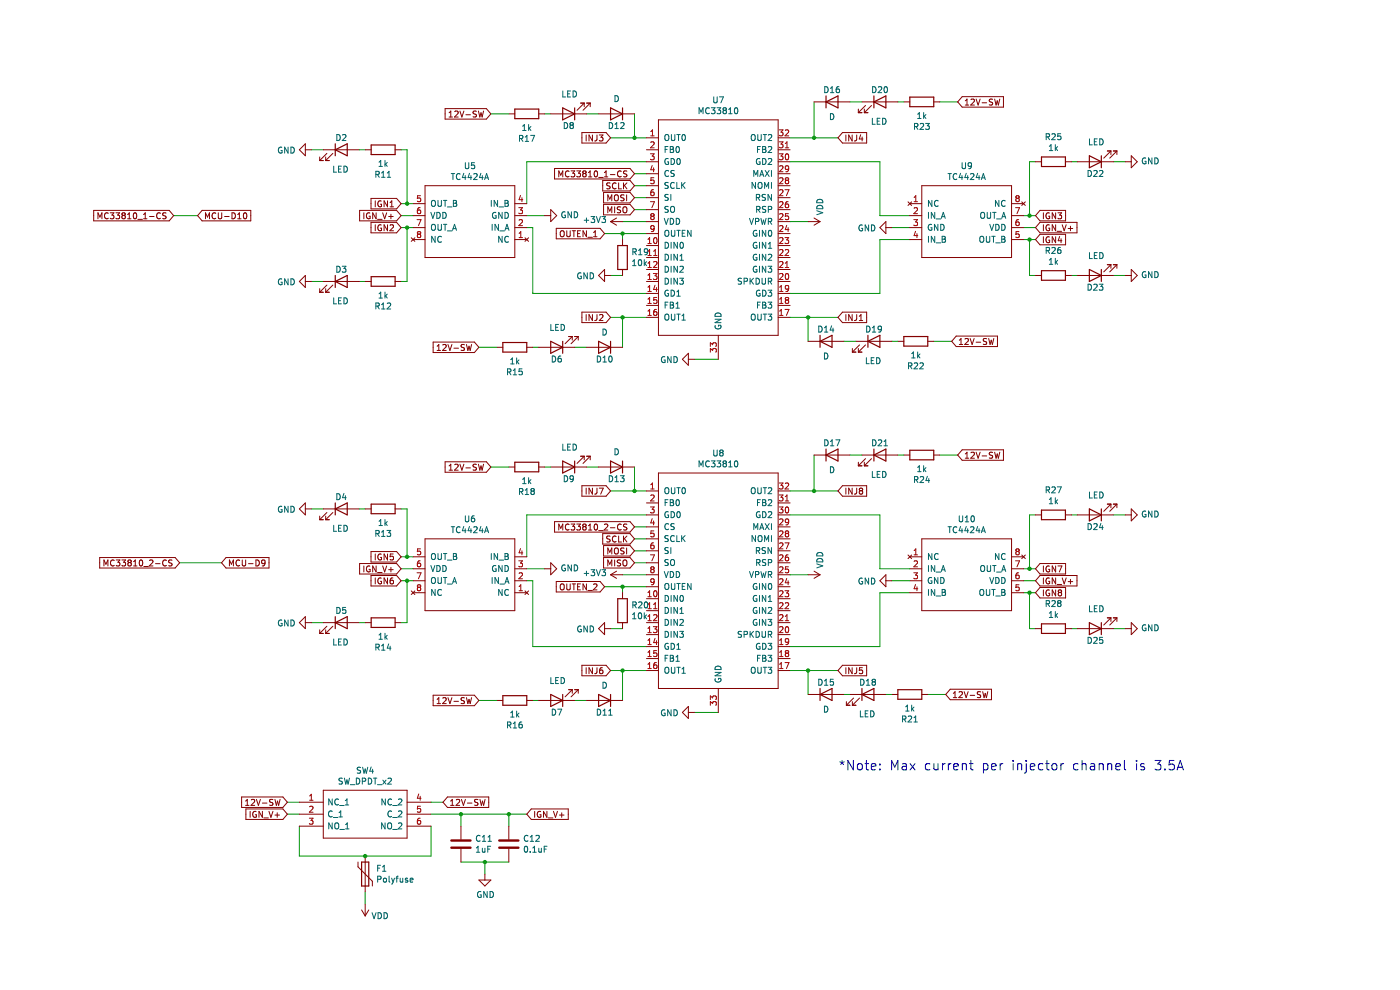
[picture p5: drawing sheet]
<svg xmlns="http://www.w3.org/2000/svg" width="297mm" height="210mm" viewBox="0 0 297 210" stroke-linecap="round" stroke-linejoin="round" font-family="sans-serif">
<g fill="none" stroke="#009600" stroke-width=".21">
<path d="M66 31.8h2.6M76.2 31.8h1.3M85.1 31.8h1.3v11.4M104.1 24.2h3.8M115.6 24.2h1.2M124.4 24.2h2.6M129.5 29.2h7.6M134.6 36.9h2.5M134.6 24.2v5M134.6 39.4h2.5M137.1 34.3h-25.3v8.9M167.6 34.3h19.1v11.4h6.3"/>
<path d="M167.6 29.2h10.2M172.7 21.6v7.6M180.3 21.6h2.6M190.5 21.6h1.2M199.4 21.6h3.8M219.7 34.3h-1.3v11.4M227.3 34.3h1.3M236.2 34.3h2.5M36.8 45.7h5.1M66 59.7h2.6M76.2 59.7h1.3M85.1 45.7h2.5"/>
<path d="M85.1 48.3h2.5M85.1 43.2h2.5M86.4 48.3v11.4h-1.3M111.8 48.3h1.2v13.9h24.1M111.8 45.7h3.8M128.3 49.5h8.8M129.5 58.4h2.6M132.1 47h5M132.1 49.5v1.3M134.6 44.5h2.5M134.6 41.9h2.5M167.6 47h3.8"/>
<path d="M189.2 48.3h3.8M193 50.8h-6.3v11.4h-19.1M217.1 50.8h2.6M217.1 45.7h2.6M217.1 48.3h2.6M218.4 50.8v7.6h1.3M227.3 58.4h1.3M236.2 58.4h2.5M101.6 73.7h3.8M113 73.7h1.3M121.9 73.7h2.5M129.5 67.3h7.6"/>
<path d="M132.1 67.3v6.4M147.3 76.2h5.1M167.6 67.3h10.2M171.4 67.3v5.1M179 72.4h2.6M189.2 72.4h1.3M198.1 72.4h3.8M104.1 99.1h3.8M115.6 99.1h1.2M124.4 99.1h2.6M134.6 99.1v5M172.7 96.5v7.6"/>
<path d="M180.3 96.5h2.6M190.5 96.5h1.2M199.4 96.5h3.8M38.1 119.4h8.9M66 108h2.6M76.2 108h1.3M85.1 108h1.3v10.1M85.1 118.1h2.5M129.5 104.1h7.6M134.6 114.3h2.5M134.6 116.8h2.5M134.6 119.4h2.5"/>
<path d="M134.6 111.8h2.5M137.1 109.2h-25.3v8.9M167.6 109.2h19.1v11.4h6.3M167.6 104.1h10.2M219.7 109.2h-1.3v11.4M227.3 109.2h1.3M236.2 109.2h2.5M66 132.1h2.6M76.2 132.1h1.3M85.1 123.2h2.5M85.1 120.6h2.5M86.4 123.2v8.9h-1.3"/>
<path d="M111.8 123.2h1.2v14h24.1M111.8 120.6h3.8M128.3 124.5h8.8M129.5 133.3h2.6M132.1 124.5v1.2M132.1 121.9h5M167.6 121.9h3.8M189.2 123.2h3.8M193 125.7h-6.3v11.5h-19.1M217.1 125.7h2.6M217.1 123.2h2.6M217.1 120.6h2.6"/>
<path d="M218.4 125.7v7.6h1.3M227.3 133.3h1.3M236.2 133.3h2.5M101.6 148.6h3.8M113 148.6h1.3M121.9 148.6h2.5M129.5 142.2h7.6M132.1 142.2v6.4M147.3 151.1h5.1M167.6 142.2h10.2M171.4 142.2v5.1M179 147.3h1.3"/>
<path d="M187.9 147.3h1.3M196.8 147.3h3.8M61 172.7h2.5M61 170.2h2.5M63.5 175.2v6.4h27.9v-6.4M91.4 172.7h20.4M91.4 170.2h2.6M97.8 172.7v2.5M107.9 172.7v2.5M77.5 189.2v2.6M97.8 182.9h10.1M102.9 182.9v2.5"/>
</g>
<g fill="none" stroke="#0000c2" stroke-width=".21">
<path d="M178.2 161.6l.4 .2M178.6 161.3v.5M178.6 161.8l-.2 .4M178.6 161.8l.3 .4M179.1 161.6l-.5 .2M181 161.3v2l-1.1-2v2M182 162.2a.54 .54 0 0 1 .5-.2 .54 .54 0 0 1 .4 .4v.5a.54 .54 0 0 1-.5 .4 .54 .54 0 0 1-.5-.4zM183.5 162h.8M183.8 161.3v1.7l.1 .2 .4 .1M184.8 162.6l1-.1-.1-.4-.6-.1-.3 .3 .1 .9h.8M186.7 163.1v.2M186.7 162.1v.2"/>
<path d="M189.1 163.3v-2l.7 1.4 .7-1.4v2M191.4 162.1h.8l.1 1.2M192.3 162.5l-.7 .1a.39 .39 0 0 0-.3 .3 .39 .39 0 0 0 .3 .4l.7-.1M193.1 162l1 1.3M194.1 162l-1 1.3M197.3 162.1l-.6-.1-.4 .4v.5l.2 .3h.8M198.1 162l.1 1.2a.54 .54 0 0 0 .8-.1M199 162v1.3M199.9 162v1.3M200.5 162l-.4 .1-.2 .3M201.2 162v1.3M201.8 162l-.4 .1-.2 .3"/>
<path d="M202.3 162.6l1-.1-.1-.4-.6-.1-.3 .3 .1 .9h.8M204.1 162.2a.5 .5 0 0 1 .9 .1v1M204.1 162v1.3M205.7 162h.7M206 161.3v1.7l.1 .2 .3 .1M208.6 162.1l.6-.1 .4 .4v.5l-.2 .3h-.8M208.6 162v2M210.4 162.6l.9-.1-.1-.4-.6-.1-.2 .3v.9h.8M212.2 162v1.3M212.7 162l-.3 .1-.2 .3M214.9 161.3v.2M214.9 162v1.3"/>
<path d="M215.9 162.2a.5 .5 0 0 1 .9 .1v1M215.9 162v1.3M217.7 161.3v.2M217.7 162v1.7l-.4 .3M218.6 162.6l.9-.1-.1-.4-.5-.1-.3 .3 .1 .9h.7M221.2 162.1l-.5-.1-.4 .4v.5l.2 .3h.7M221.8 162h.8M222.1 161.3v1.7l.1 .2 .4 .1M223.3 162.2a.54 .54 0 0 1 .5-.2 .54 .54 0 0 1 .4 .4v.5a.54 .54 0 0 1-.5 .4 .54 .54 0 0 1-.5-.4zM225.1 162v1.3M225.6 162l-.3 .1-.2 .3M228.7 162.1l-.6-.1-.4 .4v.5l.2 .3h.8"/>
<path d="M229.6 162.2a.5 .5 0 0 1 .8 .1v1M229.6 161.3v2M231.4 162.1h.7l.1 1.2M232.2 162.5l-.6 .1a.39 .39 0 0 0-.3 .3 .39 .39 0 0 0 .3 .4l.6-.1M233.2 162.2a.5 .5 0 0 1 .8 .1v1M233.2 162v1.3M235 162.2a.5 .5 0 0 1 .9 .1v1M235 162v1.3M236.7 162.6l1-.1-.1-.4-.6-.1-.3 .3 .1 .9h.8M238.5 161.3v1.7l.3 .3M241.1 161.3v.2M241.1 162v1.3"/>
<path d="M242.7 162.1l-.4-.1-.3 .3 .1 .3 .6 .1v.5h-.7M245 161.3h1.3l-.7 .8a.54 .54 0 0 1 .7 .4v.4l-.2 .3-.8 .1-.3-.2M247.1 163.1v.2M249 161.3h-.9l-.1 1 .3-.2 .6 .1 .2 .3-.1 .6-.2 .2h-.5l-.3-.2M249.7 163.3l.7-2 .6 2M249.9 162.7h1"/>
</g>
<g fill="none" stroke="#840000" stroke-width=".21">
<path d="M64.8 31.8h1.2M64.8 30.5v2.5l-1.3-1.2zM67.8 33.3v.8M67.8 34.1h.8M68.6 31.8h7.6M69.1 33.3v.8M69.1 34.1h.8M69.3 32.5l-1.5 1.6M70.6 32.5l-1.5 1.6M77.5 31.8h1.2M83.8 31.8h1.3M90.2 39.4h19v15.2h-19z"/>
<path d="M94.4 23h8.8l.9 1.2-.9 1.1h-8.8zM95.3 23.9l.3-.3v1.2M95.3 24.8h.7M96.5 23.7l.5-.1 .2 .3-.8 .9h.8M97.6 23.6l.4 1.2 .4-1.2M98.8 24.3h1M101.1 23.6l-.7 .1v.3l.6 .3 .1 .3-.3 .2h-.5M101.5 23.6l.3 1.2 .2-.9 .3 .9 .3-1.2M107.9 24.2h1.3M114.3 24.2h1.3M116.8 24.2h7.6M117.6 35.7h16.1l.9 1.2-.9 1.1h-16.1z"/>
<path d="M118.5 37.5v-1.2l.5 .9 .4-.9v1.2M120.7 36.4a.56 .56 0 0 0-.8 .5 .56 .56 0 0 0 .8 .5M121.1 36.3h.8l-.4 .4 .4 .2v.5l-.2 .1-.6-.1M122.4 36.3h.7l-.4 .4 .4 .2v.5l-.2 .1-.5-.1M123.2 21.9h.7M123.4 28.1h5.2l.9 1.1-.9 1.1h-5.2zM123.9 36.8l-.3-.2 .3-.3h.2l.2 .2-.2 .3M123.9 36.8l-.3 .2 .1 .4 .2 .1h.3l.1-.2v-.3l-.2-.2M123.9 36.8h.2M123.9 21.9v.7M123.9 21.9l-1.5 1.5M124.3 28.6v1.3"/>
<path d="M124.4 21.9h.8M124.8 36.6l.4-.3v1.2M124.8 37.5h.8M125.2 21.9v.7M125.2 21.9l-1.5 1.5M125.7 28.6v1.3l-.7-1.3v1.3M126.2 36.4l.1-.1a.68 .68 0 0 1 .5 .6 .68 .68 0 0 1-.5 .6l-.3-.5zM126.6 28.6v1.1l-.4 .2M127 24.2h7.6M127 37.6h1M127.1 28.6h.8l-.4 .5 .4 .1v.6l-.2 .1-.6-.1M127.9 38.3h5.8l.9 1.1-.9 1.1h-5.8z"/>
<path d="M128.2 37.5h.7M128.2 36.6l.4-.3v1.2M129.4 38.9h-.6v.4l.5 .2 .1 .3-.2 .3-.5-.1M129.5 37h1M130.7 38.9a.56 .56 0 0 0-.8 .5 .56 .56 0 0 0 .8 .5M131.2 38.8v1.3h.6M131.8 36.4a.56 .56 0 0 0-.8 .5 .56 .56 0 0 0 .8 .5M132.3 38.8v1.3M132.5 39.3l.5 .8M133 38.8l-.7 .7M133 36.3l-.7 .1v.3l.6 .3 .1 .3-.2 .2h-.5M137.1 34.3h2.6"/>
<path d="M137.1 39.4h2.6M137.1 29.2h2.6M137.1 31.8h2.6M137.1 36.9h2.6M139.7 25.4h25.4v45.7h-25.4zM165.1 34.3h2.5M165.1 39.4h2.5M165.1 29.2h2.5M165.1 31.8h2.5M165.1 36.9h2.5M172.7 21.6h7.6M178.7 28.1h5.2v2.2h-5.2l-.9-1.1z"/>
<path d="M179.4 28.6v1.3M180.8 28.6v1.3l-.7-1.3v1.3M181.7 28.6v1.1l-.4 .2M182.1 23.1v.8M182.1 23.9h.8M182.6 28.6l-.3 .9h.8M182.9 21.6h7.6M182.9 29.1v.8M183.4 23.1v.8M183.4 23.9h.7M183.6 22.4l-1.5 1.5M184.9 22.4l-1.5 1.5"/>
<path d="M191.7 21.6h1.3M195.6 39.4h19v15.2h-19zM198.1 21.6h1.3M204.1 20.5h8.8v2.2h-8.8l-.9-1.1zM204.8 21.4l.3-.4v1.3M204.8 22.3h.7M206 21.1l.5-.1 .2 .4-.8 .9h.8M207.1 21l.4 1.3 .4-1.3M208.3 21.8h1M210.6 21.1h-.7v.4l.6 .2 .1 .3-.3 .3-.4-.1M211 21l.3 1.3 .3-.9 .2 .9 .3-1.3M219.7 34.3h1.2"/>
<path d="M226 34.3h1.3M228.6 34.3h7.6M234.9 32h.8M235.7 32l-1.6 1.6M235.7 32v.8M236.2 32h.7M236.9 32l-1.5 1.6M236.9 32v.8M238.7 34.3h1.3M240 33l1.3 1.3-1.3 1.3zM19.9 44.6h16l.9 1.1-.9 1.2h-16zM20.8 46.4v-1.3l.4 .9 .4-.9v1.3"/>
<path d="M23 45.3a.56 .56 0 0 0-.8 .5 .56 .56 0 0 0 .8 .5M23.4 45.1h.8l-.5 .5 .4 .1v.6l-.2 .1-.5-.1M24.6 45.1h.8l-.4 .5 .3 .1v.6l-.2 .1-.5-.1M26.1 45.7l-.2-.3 .2-.3h.2l.3 .3-.3 .3M26.1 45.7l-.2 .2v.4l.2 .1 .4-.1 .1-.1v-.3l-.3-.2M26.1 45.7h.2M27.1 46.4h.7M27.1 45.5l.3-.4v1.3M28.4 45.3l.2-.2a.68 .68 0 0 1 .4 .7 .68 .68 0 0 1-.4 .6l-.3-.5zM29.2 46.5h1M30.5 46.4h.7M30.5 45.5l.3-.4v1.3"/>
<path d="M31.7 45.9h1M34 45.3a.56 .56 0 0 0-.8 .5 .56 .56 0 0 0 .8 .5M35.2 45.2l-.6 .1v.3l.5 .3 .1 .3-.2 .2-.5-.1M42.9 44.6h10.3v2.3h-10.3l-1-1.2zM43.6 46.4v-1.3l.4 .9 .4-.9v1.3M45.8 45.3a.56 .56 0 0 0-.8 .5 .56 .56 0 0 0 .8 .5M46.3 45.1v1.1l.3 .2 .3-.1 .1-.1v-1.1M47.6 45.9h1M49.2 45.1a.64 .64 0 0 1 .7 .7 .64 .64 0 0 1-.7 .6zM50.4 46.4h.7M50.4 45.5l.4-.4v1.3M51.8 45.3l.1-.2a.68 .68 0 0 1 .5 .7 .68 .68 0 0 1-.5 .6l-.3-.5z"/>
<path d="M64.8 59.7h1.2M64.8 58.4v2.6l-1.3-1.3zM68.6 59.7h7.6M76.3 44.6h7.8l1 1.1-1 1.2h-7.8zM77.2 45.1v1.3M77.5 59.7h1.2M78.5 45.2a.58 .58 0 0 0-.8 .6 .58 .58 0 0 0 .8 .5v-.4h-.2M78.7 47.2h5.4l1 1.1-1 1.1h-5.4zM78.7 42.1h5.4l1 1.1-1 1.1h-5.4zM79.6 42.6v1.3M79.6 47.7v1.2M79.8 45.1v1.3l-.7-1.3v1.3"/>
<path d="M80.1 46.5h1M80.9 47.7a.58 .58 0 0 0-.8 .6 .58 .58 0 0 0 .8 .5v-.4h-.2M80.9 42.7a.58 .58 0 0 0-.8 .5 .58 .58 0 0 0 .8 .5v-.4h-.2M81.2 45.1l.4 1.3 .4-1.3M82.2 42.6v1.3l-.7-1.3v1.3M82.2 47.7v1.2l-.7-1.2v1.2M82.4 45.9h1M82.8 47.8l.4-.1 .3 .3-.8 .9h.8M82.8 43.9h.7M82.8 43l.3-.4v1.3M82.9 45.4v1M83.8 59.7h1.3"/>
<path d="M87.2 50.4l.8 .8M87.6 43.2h2.6M87.6 45.7h2.6M87.6 48.3h2.6M87.6 50.8h2.6M88 50.4l-.8 .8M109.2 43.2h2.6M109.2 45.7h2.6M109.2 48.3h2.6M109.2 50.8h2.6M111.4 50.4l.7 .8M112.1 50.4l-.7 .8"/>
<path d="M115.6 45.7h1.2M116.8 44.5l1.3 1.2-1.3 1.3zM118 48.4h9.3l1 1.1-1 1.2h-9.3zM118.9 49.1l.2-.2a.43 .43 0 0 1 .6 .5v.4a.42 .42 0 0 1-.4 .4 .42 .42 0 0 1-.5-.4zM120.2 48.9v1.1l.3 .2h.3l.2-.2v-1.1M121.4 48.9h.7M121.7 48.9v1.3M122.5 49.6h.5M123.1 48.9h-.6v1.3h.6M124.4 48.9v1.3l-.7-1.3v1.3M124.7 50.3h1M125.9 50.2h.7"/>
<path d="M125.9 49.3l.4-.4v1.3M128 40.8h5.7l.9 1.1-.9 1.1h-5.7zM128 43.4h5.7l.9 1.1-.9 1.1h-5.7zM128.3 58.4h1.2M128.3 57.2v2.5l-1.3-1.3zM128.9 42.6v-1.3l.5 .9 .4-.9v1.3M128.9 45.1v-1.2l.5 .9 .4-.9v1.2M129.5 47h2.6M129.5 47l1.3 .8M130.4 41.5l.2-.2a.43 .43 0 0 1 .6 .5v.4a.42 .42 0 0 1-.4 .4 .42 .42 0 0 1-.5-.4zM130.4 43.9v1.2M130.8 46.2l-1.3 .8"/>
<path d="M131.7 43.9l-.7 .1v.4l.5 .2 .2 .3-.3 .2h-.5M132.1 50.8v1.3M132.1 57.2v1.2M132.2 44.1l.3-.2a.43 .43 0 0 1 .5 .4v.4a.42 .42 0 0 1-.4 .5 .42 .42 0 0 1-.5-.5zM132.4 41.4l-.7 .1v.3l.6 .3 .1 .3-.3 .2-.4-.1M132.9 41.3v1.3M137.1 49.5h2.6M137.1 54.6h2.6M137.1 52.1h2.6M137.1 57.2h2.6M137.1 59.7h2.6M137.1 47h2.6"/>
<path d="M137.1 44.5h2.6M137.1 41.9h2.6M165.1 49.5h2.5M165.1 54.6h2.5M165.1 52.1h2.5M165.1 57.2h2.5M165.1 59.7h2.5M165.1 47h2.5M165.1 44.5h2.5M165.1 41.9h2.5M171.4 47h2.6M172.7 46.2l1.3 .8"/>
<path d="M174 47l-1.3 .8M186.7 48.3l1.2-1.3v2.5zM187.9 48.3h1.3M192.6 42.8l.8 .8M193 43.2h2.6M193 45.7h2.6M193 48.3h2.6M193 50.8h2.6M193.4 42.8l-.8 .8M214.6 43.2h2.5M214.6 45.7h2.5M214.6 48.3h2.5"/>
<path d="M214.6 50.8h2.5M216.8 42.8l.7 .8M217.5 42.8l-.7 .8M219.7 58.4h1.2M220.6 44.6h5.5v2.3h-5.5l-.9-1.2zM220.6 49.7h5.5v2.2h-5.5l-.9-1.1zM220.6 47.2h7.9v2.2h-7.9l-.9-1.1zM221.3 45.1v1.3M221.3 47.7v1.2M221.3 50.2v1.3M222.6 45.2a.58 .58 0 0 0-.7 .6 .58 .58 0 0 0 .8 .5v-.4h-.3M222.6 47.7a.58 .58 0 0 0-.7 .6 .58 .58 0 0 0 .8 .5v-.4h-.3"/>
<path d="M222.6 50.3a.58 .58 0 0 0-.7 .6 .58 .58 0 0 0 .8 .5v-.5h-.3M223.9 45.1v1.3l-.7-1.3v1.3M223.9 47.7v1.2l-.7-1.2v1.2M223.9 50.2v1.3l-.7-1.3v1.3M224.2 49.1h1M224.4 45.1h.8l-.4 .5 .4 .1v.6l-.2 .1-.6-.1M224.8 50.2l-.3 .9h.8M225.1 50.6v.9M225.3 47.7l.5 1.2 .4-1.2M226 58.4h1.3M226.6 48.5h1M227.1 48v.9"/>
<path d="M228.6 58.4h7.6M234.9 56.2h.8M235.7 56.2v.7M235.7 56.2l-1.6 1.5M236.2 56.2h.7M236.9 56.2v.7M236.9 56.2l-1.5 1.5M238.7 58.4h1.3M240 57.2l1.3 1.2-1.3 1.3zM67.8 61.2v.8M67.8 62h.8M69.1 61.2v.8"/>
<path d="M69.1 62h.8M69.3 60.5l-1.5 1.5M70.6 60.5l-1.5 1.5M91.9 72.6h8.7l1 1.1-1 1.1h-8.7zM92.7 74.3h.8M92.7 73.4l.4-.3v1.2M93.9 73.2l.5-.1 .3 .3-.8 .9h.8M95 73.1l.4 1.2 .5-1.2M96.3 73.9h1M98.5 73.1l-.6 .1v.4l.5 .2 .1 .3-.2 .2h-.5M99 73.1l.3 1.2 .2-.9 .2 .9 .3-1.2M105.4 73.7h1.3"/>
<path d="M111.8 73.7h1.2M114.3 73.7h7.6M120.6 71.4h.8M121.4 71.4l-1.5 1.5M121.4 71.4v.7M121.9 71.4h.8M122.7 71.4l-1.6 1.5M122.7 71.4v.7M123.4 66.2h5.2l.9 1.1-.9 1.1h-5.2zM124.3 66.7v1.3M124.4 73.7h7.7M125.7 66.7v1.3l-.7-1.3v1.3"/>
<path d="M126.6 66.7v1.1l-.4 .2M127.2 66.8l.5-.1 .2 .4-.8 .9h.8M137.1 62.2h2.6M137.1 64.8h2.6M137.1 67.3h2.6M146 76.2h1.3M146 74.9v2.6l-1.2-1.3zM152.4 71.1v5.1M165.1 62.2h2.5M165.1 64.8h2.5M165.1 67.3h2.5M171.4 72.4h7.6"/>
<path d="M178.7 66.2h5.2v2.2h-5.2l-.9-1.1zM179.4 66.7v1.3M180.8 66.7v1.3l-.7-1.3v1.3M180.8 73.9v.8M180.8 74.7h.8M181.6 72.4h7.6M181.7 66.7v1.1l-.4 .2M182.1 73.9v.8M182.1 74.7h.8M182.3 68h.7M182.3 67.1l.4-.4v1.3M182.3 73.2l-1.5 1.5"/>
<path d="M183.6 73.2l-1.5 1.5M190.5 72.4h1.2M196.8 72.4h1.3M202.9 71.3h8.7v2.2h-8.7l-1-1.1zM203.5 73.1h.7M203.5 72.2l.4-.4v1.3M204.7 71.9l.5-.1 .2 .4-.7 .9h.7M205.8 71.8l.4 1.3 .5-1.3M207.1 72.6h.9M209.3 71.9h-.7v.4l.6 .2 .1 .3-.2 .3-.5-.1M209.7 71.8l.3 1.3 .3-.9 .2 .9 .3-1.3M94.4 98h8.8l.9 1.1-.9 1.1h-8.8z"/>
<path d="M95.3 99.7h.7M95.3 98.8l.3-.3v1.2M96.5 98.6l.5-.1 .2 .3-.8 .9h.8M97.6 98.5l.4 1.2 .4-1.2M98.8 99.3h1M101.1 98.5l-.7 .1v.3l.6 .3 .1 .3-.3 .2h-.5M101.5 98.5l.3 1.2 .2-.9 .3 .9 .3-1.2M107.9 99.1h1.3M114.3 99.1h1.3M116.8 99.1h7.6M123.2 96.8h.7M123.9 96.8l-1.5 1.5"/>
<path d="M123.9 96.8v.7M124.4 96.8h.8M125.2 96.8v.7M125.2 96.8l-1.5 1.5M127 99.1h7.6M172.7 96.5h7.6M182.1 98.8h.8M182.1 98v.8M182.9 96.5h7.6M183.4 98.8h.7M183.4 98v.8M183.6 97.3l-1.5 1.5"/>
<path d="M184.9 97.3l-1.5 1.5M191.7 96.5h1.3M198.1 96.5h1.3M204.1 95.4h8.8v2.2h-8.8l-.9-1.1zM204.8 97.2h.7M204.8 96.3l.3-.4v1.3M206 96l.5-.1 .2 .4-.8 .9h.8M207.1 95.9l.4 1.3 .4-1.3M208.3 96.7h1M210.6 96h-.7v.4l.6 .3 .1 .3-.3 .2-.4-.1M211 95.9l.3 1.3 .3-.9 .2 .9 .3-1.3M21.1 118.3h16.1l.9 1.1-.9 1.1h-16.1z"/>
<path d="M24.2 118.9a.56 .56 0 0 0-.8 .5 .56 .56 0 0 0 .8 .5M24.6 118.8h.8l-.4 .5 .4 .1v.5l-.2 .2-.6-.2M25.9 118.8h.7l-.4 .5 .4 .1v.5l-.2 .2-.5-.2M27.4 119.3l-.3 .3 .1 .3 .2 .2 .3-.1 .2-.2v-.2l-.3-.3M27.4 119.3l-.3-.2 .3-.3h.2l.3 .2-.3 .3M27.4 119.3h.2M28.3 119.1l.4-.3v1.3M29.7 118.9l.1-.1a.68 .68 0 0 1 .5 .6 .68 .68 0 0 1-.5 .7l-.3-.5zM31.7 118.9l.5-.1 .2 .3-.7 1h.7M33 119.6h1M35.3 118.9a.56 .56 0 0 0-.8 .5 .56 .56 0 0 0 .8 .5M36.5 118.8l-.7 .1v.4l.6 .2 .1 .3-.2 .3-.5-.1"/>
<path d="M48 118.3h9.1v2.2h-9.1l-1-1.1zM50.8 118.9a.56 .56 0 0 0-.7 .5 .56 .56 0 0 0 .7 .5M51.4 118.8v1l.2 .3 .4-.1 .1-.2v-1M52.7 119.6h1M54.3 118.8a.64 .64 0 0 1 .7 .6 .64 .64 0 0 1-.7 .7zM56.2 119.3l-.2 .3-.4-.1v-.6l.4-.1 .2 .2v.7l-.2 .3-.4 .1M64.8 108h1.2M64.8 106.7v2.5l-1.3-1.2zM67.8 110.2h.8M67.8 109.5v.7M68.6 108h7.6M69.1 110.2h.8"/>
<path d="M69.1 109.5v.7M69.3 108.7l-1.5 1.5M70.6 108.7l-1.5 1.5M76.3 119.5h7.8l1 1.1-1 1.2h-7.8zM77.5 108h1.2M78.7 117h5.4l1 1.1-1 1.1h-5.4zM79.6 117.5v1.3M80.9 117.6a.58 .58 0 0 0-.8 .6 .58 .58 0 0 0 .8 .5v-.5h-.2M82.2 117.5v1.3l-.7-1.3v1.3M83.4 117.5h-.6v.6h.6v.6l-.2 .1-.4-.1M83.8 108h1.3M87.6 118.1h2.6"/>
<path d="M90.2 114.3h19v15.2h-19zM109.2 118.1h2.6M116.8 119.4l1.3 1.2-1.3 1.3zM117.6 110.7h16.1l.9 1.1-.9 1.1h-16.1zM118.5 112.4v-1.2l.5 .9 .4-.9v1.2M120.7 111.3a.56 .56 0 0 0-.8 .5 .56 .56 0 0 0 .8 .5M121.1 111.2h.8l-.4 .4 .4 .2v.5l-.2 .1-.6-.1M122.4 111.2h.7l-.4 .4 .4 .2v.5l-.2 .1-.5-.1M123.4 103h5.2l.9 1.1-.9 1.2h-5.2zM123.9 111.7l-.3-.2 .3-.3h.2l.2 .2-.2 .3M123.9 111.7l-.3 .2 .1 .4 .2 .1h.3l.1-.2v-.3l-.2-.2M123.9 111.7h.2"/>
<path d="M124.3 103.5v1.3M124.8 112.4h.8M124.8 111.5l.4-.3v1.2M125.7 103.5v1.3l-.7-1.3v1.3M126.2 111.3l.1-.1a.68 .68 0 0 1 .5 .6 .68 .68 0 0 1-.5 .6l-.3-.5zM126.6 103.5v1.1l-.4 .2M127 112.6h1M127.1 103.5h.9l-.6 1.3M127.9 113.2h5.8l.9 1.1-.9 1.1h-5.8zM128 115.7h5.7l.9 1.1-.9 1.2h-5.7zM128 118.3h5.7l.9 1.1-.9 1.1h-5.7zM128.2 111.3l.5-.1 .2 .3-.7 .9h.7"/>
<path d="M128.9 117.5v-1.3l.5 .9 .4-.9v1.3M129.4 113.8h-.6v.4l.5 .2 .1 .3-.2 .3-.5-.1M129.5 111.9h1M130.4 116.4l.2-.2a.43 .43 0 0 1 .6 .5v.4a.42 .42 0 0 1-.4 .4 .42 .42 0 0 1-.5-.4zM130.4 118.8v1.3M130.7 113.8a.56 .56 0 0 0-.8 .5 .56 .56 0 0 0 .8 .6M131.2 113.7v1.3h.6M131.7 118.8l-.7 .1v.4l.5 .2 .2 .3-.3 .3-.5-.1M131.8 111.3a.56 .56 0 0 0-.8 .5 .56 .56 0 0 0 .8 .5M132.2 119l.3-.2a.43 .43 0 0 1 .5 .4v.4a.42 .42 0 0 1-.4 .5 .42 .42 0 0 1-.5-.5zM132.3 113.7v1.3M132.4 116.3l-.7 .1v.3l.6 .3 .1 .3-.3 .2h-.4"/>
<path d="M132.5 114.2l.5 .8M132.9 116.2v1.3M133 113.7l-.7 .7M133 111.2l-.7 .1v.3l.6 .3 .1 .3-.2 .2h-.5M137.1 114.3h2.6M137.1 109.2h2.6M137.1 104.1h2.6M137.1 106.7h2.6M137.1 119.4h2.6M137.1 116.8h2.6M137.1 111.8h2.6M139.7 100.3h25.4v45.7h-25.4z"/>
<path d="M165.1 114.3h2.5M165.1 109.2h2.5M165.1 104.1h2.5M165.1 106.7h2.5M165.1 119.4h2.5M165.1 116.8h2.5M165.1 111.8h2.5M178.7 103h5.2v2.3h-5.2l-.9-1.2zM179.4 103.5v1.3M180.8 103.5v1.3l-.7-1.3v1.3M181.7 103.5v1.1l-.4 .2M182.5 104.1l-.2 .2v.4l.2 .1h.4l.1-.2v-.3l-.2-.2"/>
<path d="M182.5 104.1l-.2-.3 .2-.3h.3l.2 .3-.2 .3M182.5 104.1h.3M192.6 117.7l.8 .8M193 118.1h2.6M193.4 117.7l-.8 .8M195.6 114.3h19v15.2h-19zM214.6 118.1h2.5M216.8 117.7l.7 .8M217.5 117.7l-.7 .8M219.7 109.2h1.2M220.6 119.5h5.5v2.3h-5.5l-.9-1.2zM226 109.2h1.3"/>
<path d="M228.6 109.2h7.6M234.9 106.9h.8M235.7 106.9v.8M235.7 106.9l-1.6 1.6M236.2 106.9h.7M236.9 106.9l-1.5 1.6M236.9 106.9v.8M238.7 109.2h1.3M240 108l1.3 1.2-1.3 1.3zM22 120.1v-1.3l.5 .9 .4-.9v1.3M28.3 120.1h.8M30.5 120.2h1"/>
<path d="M48.7 120.1v-1.3l.4 .9 .4-.9v1.3M64.8 132.1h1.2M64.8 130.8v2.5l-1.3-1.2zM67.8 133.6v.8M67.8 134.4h.8M68.6 132.1h7.6M69.1 133.6v.8M69.1 134.4h.8M69.3 132.8l-1.5 1.6M70.6 132.8l-1.5 1.6M77.2 120.1v1.2M77.5 132.1h1.2"/>
<path d="M78.5 120.1a.58 .58 0 0 0-.8 .6 .58 .58 0 0 0 .8 .5v-.4h-.2M78.7 122.1h5.4l1 1.1-1 1.1h-5.4zM79.6 122.6v1.3M79.8 120.1v1.2l-.7-1.2v1.2M80.1 121.4h1M80.9 122.6a.58 .58 0 0 0-.8 .6 .58 .58 0 0 0 .8 .5v-.4h-.2M81.2 120.1l.4 1.2 .4-1.2M82.2 122.6v1.3l-.7-1.3v1.3M82.4 120.8h1M82.9 120.4v.9M83.4 122.6h-.4l-.2 .3v.7l.2 .3 .4-.2v-.6h-.4l-.2 .2M83.8 132.1h1.3"/>
<path d="M87.2 125.3l.8 .8M87.6 120.6h2.6M87.6 123.2h2.6M87.6 125.7h2.6M88 125.3l-.8 .8M109.2 120.6h2.6M109.2 123.2h2.6M109.2 125.7h2.6M111.4 125.3l.7 .8M112.1 125.3l-.7 .8M115.6 120.6h1.2M118 123.3h9.3l1 1.2-1 1.1h-9.3z"/>
<path d="M118.9 124l.2-.1a.43 .43 0 0 1 .6 .4v.4a.42 .42 0 0 1-.4 .4 .42 .42 0 0 1-.5-.4zM120.2 123.9v1l.3 .2h.3l.2-.2v-1M121.4 123.9h.7M121.7 123.9v1.2M122.5 124.5h.5M123.1 123.9h-.6v1.2h.6M124.4 123.9v1.2l-.7-1.2v1.2M124.7 125.2h1M125.9 124l.5-.1 .2 .3-.7 .9h.7M127 133.3l1.3-1.2v2.5zM128.3 133.3h1.2M128.9 120.1v-1.3l.5 .9 .4-.9v1.3"/>
<path d="M129.5 121.9h2.6M129.5 121.9l1.3 .8M130.8 121.2l-1.3 .7M132.1 125.7v1.3M132.1 132.1v1.2M137.1 124.5h2.6M137.1 129.5h2.6M137.1 121.9h2.6M137.1 127h2.6M137.1 132.1h2.6M137.1 134.6h2.6M137.1 137.2h2.6"/>
<path d="M137.1 139.7h2.6M165.1 124.5h2.5M165.1 129.5h2.5M165.1 121.9h2.5M165.1 127h2.5M165.1 132.1h2.5M165.1 134.6h2.5M165.1 137.2h2.5M165.1 139.7h2.5M171.4 121.9h2.6M172.7 121.2l1.3 .7M174 121.9l-1.3 .8"/>
<path d="M187.9 123.2h1.3M187.9 121.9v2.6l-1.2-1.3zM193 120.6h2.6M193 123.2h2.6M193 125.7h2.6M214.6 120.6h2.5M214.6 123.2h2.5M214.6 125.7h2.5M219.7 133.3h1.2M220.6 124.6h5.5v2.2h-5.5l-.9-1.1zM220.6 122.1h7.9v2.2h-7.9l-.9-1.1zM221.3 120.1v1.2"/>
<path d="M221.3 122.6v1.3M221.3 125.1v1.3M222.6 120.1a.58 .58 0 0 0-.7 .6 .58 .58 0 0 0 .8 .5v-.4h-.3M222.6 122.6a.58 .58 0 0 0-.7 .6 .58 .58 0 0 0 .8 .5v-.4h-.3M222.6 125.2a.58 .58 0 0 0-.7 .6 .58 .58 0 0 0 .8 .5v-.4h-.3M223.9 120.1v1.2l-.7-1.2v1.2M223.9 122.6v1.3l-.7-1.3v1.3M223.9 125.1v1.3l-.7-1.3v1.3M224.2 124h1M224.4 120.1h.9l-.6 1.2M224.7 125.7l-.2-.3 .2-.3h.3l.2 .3-.2 .3M224.7 125.7l-.2 .2 .1 .4 .1 .1 .4-.1 .1-.1v-.3l-.2-.2"/>
<path d="M224.7 125.7h.3M225.3 122.6l.5 1.3 .4-1.3M226 133.3h1.3M226.6 123.4h1M227.1 122.9v1M228.6 133.3h7.6M234.9 131.1h.8M235.7 131.1v.7M235.7 131.1l-1.6 1.5M236.2 131.1h.7M236.9 131.1v.7M236.9 131.1l-1.5 1.5"/>
<path d="M238.7 133.3h1.3M240 132.1l1.3 1.2-1.3 1.3zM91.9 147.5h8.7l1 1.1-1 1.1h-8.7zM92.7 148.3l.4-.3v1.3M92.7 149.3h.8M93.9 148.1l.5-.1 .3 .3-.8 1h.8M95 148l.4 1.3 .5-1.3M96.3 148.8h1M98.5 148l-.6 .1v.4l.5 .2 .1 .3-.2 .3-.5-.1M99 148l.3 1.3 .2-1 .2 1 .3-1.3M105.4 148.6h1.3M111.8 148.6h1.2"/>
<path d="M114.3 148.6h7.6M120.6 146.3h.8M121.4 146.3v.8M121.4 146.3l-1.5 1.5M121.9 146.3h.8M122.7 146.3l-1.6 1.5M122.7 146.3v.8M123.4 141.1h5.2l.9 1.1-.9 1.1h-5.2zM124.3 141.6v1.3M124.4 148.6h7.7M125.7 141.6v1.3l-.7-1.3v1.3M126.6 141.6v1.1l-.4 .2"/>
<path d="M127.8 141.6l-.4 .1-.1 .2-.1 .8 .2 .2 .5-.1-.1-.6-.4-.1-.2 .3M137.1 142.2h2.6M146 149.9v2.5l-1.2-1.3zM146 151.1h1.3M152.4 146v5.1M165.1 142.2h2.5M171.4 147.3h7.6M178.7 141.1h5.2v2.2h-5.2l-.9-1.1zM179.4 141.6v1.3M179.6 149.6h.7M179.6 148.8v.8M180.3 147.3h7.6"/>
<path d="M180.8 141.6v1.3l-.7-1.3v1.3M180.8 148.8v.8M180.8 149.6h.8M181.1 148.1l-1.5 1.5M181.7 141.6v1.1l-.4 .2M182.3 148.1l-1.5 1.5M183 141.6h-.7v.6h.6l.1 .6-.2 .1-.5-.1M189.2 147.3h1.3M195.6 147.3h1.2M201.6 146.2h8.7v2.2h-8.7l-1-1.1zM202.2 148h.8M202.2 147.1l.4-.4v1.3"/>
<path d="M203.5 146.8l.4-.1 .3 .4-.8 .9h.8M204.5 146.7l.5 1.3 .4-1.3M205.8 147.5h1M208 146.8h-.6v.4l.5 .2 .1 .3-.2 .3-.5-.1M208.5 146.7l.3 1.3 .2-.9 .3 .9 .3-1.3M51.3 169.1h8.7l1 1.1-1 1.1h-8.7zM52.1 170.8h.7M52.1 169.9l.4-.3v1.2M52.2 171.6h7.8l1 1.1-1 1.1h-7.8zM53.1 172.1v1.3M53.3 169.7l.5-.1 .2 .3-.8 .9h.8M54.3 172.2a.58 .58 0 0 0-.7 .6 .58 .58 0 0 0 .8 .5v-.5h-.2"/>
<path d="M54.4 169.6l.4 1.2 .4-1.2M55.7 172.1v1.3l-.8-1.3v1.3M55.7 170.4h.9M56 173.5h.9M57.1 172.1l.4 1.3 .4-1.3M57.9 169.6l-.7 .1v.4l.6 .2 .1 .3-.2 .2h-.5M58.3 172.9h1M58.3 169.6l.3 1.2 .3-.9 .2 .9 .3-1.2M58.8 172.4v1M63.5 170.2h5.1M63.5 172.7h5.1M63.5 175.2h5.1"/>
<path d="M68.6 167.6h17.8v10.2h-17.8zM86.4 170.2h5M86.4 172.7h5M86.4 175.2h5M94.9 169.1h8.8v2.2h-8.8l-.9-1.1zM95.6 170.8h.7M95.6 169.9l.4-.3v1.2M96.8 169.7l.5-.1 .2 .3-.8 .9h.8M97.8 175.2v2.8M97.9 169.6l.4 1.2 .4-1.2M99.2 170.4h.9M101.4 169.6l-.7 .1v.4l.6 .2 .1 .3-.2 .2h-.5"/>
<path d="M101.8 169.6l.3 1.2 .3-.9 .2 .9 .3-1.2M107.9 175.2v2.8M112.7 171.6h7.9v2.2h-7.9l-.9-1.1zM113.4 172.1v1.3M114.7 172.2a.58 .58 0 0 0-.7 .6 .58 .58 0 0 0 .8 .5v-.5h-.3M116 172.1v1.3l-.7-1.3v1.3M116.3 173.5h1M117.4 172.1l.4 1.3 .5-1.3M118.7 172.9h1M119.2 172.4v1M75.9 182.9v1l3.1 3v1M76.7 193l.8 1.3"/>
<path d="M77.5 181.6v7.6M77.5 191.8v2.5M78.2 193l-.7 1.3M97.8 180.1v2.8M101.6 186.7h2.5l-1.2 1.2zM102.9 185.4v1.3M107.9 180.1v2.8"/>
</g>
<g fill="none" stroke="#840000" stroke-width=".25">
<path d="M71.1 30.5v2.5M71.1 31.8l2.6-1.3v2.5zM78.7 30.8h5.1v2h-5.1zM109.2 23.1h5.1v2.1h-5.1zM119.4 22.9l2.5 1.3-2.5 1.2zM121.9 22.9v2.5M129.5 22.9l2.6 1.3-2.6 1.2zM132.1 22.9v2.5M175.2 20.3v2.6M175.2 21.6l2.6-1.3v2.6zM185.4 20.3v2.6M185.4 21.6l2.5-1.3v2.6z"/>
<path d="M193 20.6h5.1v2h-5.1zM220.9 33.3h5.1v2h-5.1zM231.1 33l2.5 1.3-2.5 1.3zM233.6 33v2.6M71.1 58.4v2.6M71.1 59.7l2.6-1.3v2.6zM78.7 58.7h5.1v2h-5.1zM131.1 52.1h2v5.1h-2zM220.9 57.4h5.1v2.1h-5.1zM231.1 57.2l2.5 1.2-2.5 1.3zM233.6 57.2v2.5M106.7 72.7h5.1v2h-5.1z"/>
<path d="M116.8 72.4l2.6 1.3-2.6 1.2zM119.4 72.4v2.5M127 72.4l2.5 1.3-2.5 1.2zM129.5 72.4v2.5M174 71.1v2.6M174 72.4l2.5-1.3v2.6zM184.1 71.1v2.6M184.1 72.4l2.6-1.3v2.6zM191.7 71.4h5.1v2h-5.1zM109.2 98h5.1v2.1h-5.1zM119.4 97.8l2.5 1.3-2.5 1.2zM121.9 97.8v2.5"/>
<path d="M129.5 97.8l2.6 1.3-2.6 1.2zM132.1 97.8v2.5M175.2 95.3v2.5M175.2 96.5l2.6-1.2v2.5zM185.4 95.3v2.5M185.4 96.5l2.5-1.2v2.5zM193 95.5h5.1v2h-5.1zM71.1 106.7v2.5M71.1 108l2.6-1.3v2.5zM78.7 106.9h5.1v2.1h-5.1zM220.9 108.2h5.1v2h-5.1zM231.1 108l2.5 1.2-2.5 1.3z"/>
<path d="M233.6 108v2.5M71.1 130.8v2.5M71.1 132.1l2.6-1.3v2.5zM78.7 131.1h5.1v2h-5.1zM131.1 127h2v5.1h-2zM220.9 132.3h5.1v2.1h-5.1zM231.1 132.1l2.5 1.2-2.5 1.3zM233.6 132.1v2.5M106.7 147.6h5.1v2h-5.1zM116.8 147.3l2.6 1.3-2.6 1.3zM119.4 147.3v2.6M127 147.3l2.5 1.3-2.5 1.3z"/>
<path d="M129.5 147.3v2.6M174 146v2.6M174 147.3l2.5-1.3v2.6zM182.9 147.3l2.5-1.3v2.6zM182.9 146v2.6M190.5 146.3h5.1v2h-5.1zM76.7 182.9h1.5v5h-1.5z"/>
</g>
<g fill="none" stroke="#006464" stroke-width=".21">
<path d="M119.4 19.3v1.3h.6M120.4 19.9h.4M121 19.3h-.6v1.3h.6M121.6 19.3a.64 .64 0 0 1 .7 .6 .64 .64 0 0 1-.7 .7zM175 18.4a.64 .64 0 0 1 .7 .6 .64 .64 0 0 1-.7 .7zM176.2 18.7l.3-.3v1.3M176.2 19.7h.7M178 18.4h-.4l-.2 .3v.7l.2 .3 .4-.2v-.6h-.4l-.2 .2M185.1 18.4a.64 .64 0 0 1 .8 .6 .64 .64 0 0 1-.8 .7zM186.3 18.5l.5-.1 .3 .3-.8 1h.8M187.7 18.5l.1-.1a.68 .68 0 0 1 .5 .6 .68 .68 0 0 1-.5 .7l-.3-.5zM59.8 31.3a.58 .58 0 0 0-.8 .6 .58 .58 0 0 0 .8 .5v-.5h-.2"/>
<path d="M61.1 31.2v1.3l-.7-1.3v1.3M61.7 31.2a.64 .64 0 0 1 .7 .6 .64 .64 0 0 1-.7 .7zM70.8 35.2v1.3h.6M71.5 28.5a.64 .64 0 0 1 .7 .7 .64 .64 0 0 1-.7 .6zM71.8 35.9h.4M72.4 35.2h-.6v1.3h.6M72.7 28.7l.4-.2 .3 .4-.8 .9h.8M73 35.2a.64 .64 0 0 1 .7 .7 .64 .64 0 0 1-.7 .6zM79.7 37l.6-.1 .1-.4-.7-.2v1.3M80 37l.5 .6M80.4 35.3h.7M80.4 34.4l.4-.4v1.3"/>
<path d="M80.9 36.7l.4-.4v1.3M80.9 37.6h.8M81.7 34v1.3M81.8 34.8l.4 .5M82.2 34.5l-.5 .4M82.2 37.6h.7M82.2 36.7l.3-.4v1.3M95.7 36.8h.8M96.1 36.8v1.3M97.6 36.9a.56 .56 0 0 0-.8 .6 .56 .56 0 0 0 .8 .5M98.4 36.8l-.3 .9h.8M98.7 37.2v.9"/>
<path d="M98.7 34.5v1l.3 .3 .3-.1 .1-.2v-1M99.6 36.8l-.3 .9h.8M99.9 37.2v.9M100.5 36.9l.5-.1 .2 .4-.8 .9h.8M100.7 34.5h-.6l-.1 .6h.6l.1 .6-.2 .1-.5-.1M102 36.8l-.3 .9h.8M102.3 37.2v.9M102.8 38.1l.4-1.3 .5 1.3M102.9 37.7h.6M110.2 29.4l.6-.1 .1-.5-.7-.1v1.3M110.5 29.4l.4 .6M110.9 26.8l.3-.4v1.3"/>
<path d="M110.9 27.7h.7M111.4 29.1l.4-.4v1.3M111.4 30h.7M112.1 26.4v1.3M112.3 27.2l.3 .5M112.6 28.7h.8l-.5 1.3M112.6 26.8l-.5 .5M119.7 26a.64 .64 0 0 1 .7 .6 .64 .64 0 0 1-.7 .7zM121.2 26.5l-.3 .3 .1 .4 .2 .1 .3-.1 .1-.2v-.2l-.2-.3M121.2 26.5l-.3-.2 .3-.3h.2l.2 .2-.2 .3M121.2 26.5h.2M129.3 26a.64 .64 0 0 1 .7 .6 .64 .64 0 0 1-.7 .7z"/>
<path d="M130.5 20.3a.64 .64 0 0 1 .7 .6 .64 .64 0 0 1-.7 .7zM130.5 26.4l.3-.4v1.3M130.5 27.3h.7M131.7 26.1l.5-.1 .2 .4-.8 .9h.8M141.1 28.7l.2-.2a.43 .43 0 0 1 .6 .5v.4a.42 .42 0 0 1-.4 .4 .42 .42 0 0 1-.5-.4zM141.1 31.7h.4M141.7 31.1h-.6v1.3M141.8 38.8h-.7v.4l.5 .2 .2 .3-.3 .3-.5-.1M141.8 33.7a.58 .58 0 0 0-.8 .6 .58 .58 0 0 0 .8 .5v-.5h-.2M141.8 36.3a.56 .56 0 0 0-.8 .5 .56 .56 0 0 0 .8 .5M142.2 31.1h.4l.3 .2-.3 .4 .3 .1v.3l-.2 .3h-.5zM142.2 31.7h.4"/>
<path d="M142.4 33.6a.64 .64 0 0 1 .7 .7 .64 .64 0 0 1-.7 .6zM142.4 28.5v1.1l.3 .2h.3l.2-.2v-1.1M143 38.8a.56 .56 0 0 0-.8 .5 .56 .56 0 0 0 .8 .5M143 36.2l-.6 .1v.3l.5 .3 .1 .3-.2 .2h-.5M143.5 31.2l.2-.1a.68 .68 0 0 1 .4 .6 .68 .68 0 0 1-.4 .7l-.3-.5zM143.6 38.7v1.3h.6M143.6 28.5h.7M143.7 33.7l.2-.1a.68 .68 0 0 1 .4 .7 .68 .68 0 0 1-.4 .6l-.3-.5zM143.9 28.5v1.3M144.6 38.7v1.3M144.8 39.2l.5 .8M144.9 28.6l.1-.1a.68 .68 0 0 1 .4 .7 .68 .68 0 0 1-.4 .6 .84 .84 0 0 1-.1-1.2z"/>
<path d="M145.3 38.7l-.7 .7M148.3 24.1v-1.2l.4 .9 .4-.9v1.2M150.5 23a.56 .56 0 0 0-.8 .5 .56 .56 0 0 0 .8 .5M150.9 22.9h.8l-.4 .4 .3 .2v.5l-.2 .1-.5-.1M151.4 20.5v1.1l.3 .2h.3l.1-.2v-1.1M152.1 22.9h.8l-.4 .4 .3 .2v.5l-.1 .1-.6-.1M152.6 20.5h.9l-.6 1.3M153.6 23.4l-.2-.2 .2-.3h.3l.2 .2-.2 .3M153.6 23.4l-.2 .2v.4l.2 .1h.4l.1-.2v-.3l-.2-.2M153.6 23.4h.3M154.6 24.1h.7M154.6 23.2l.4-.3v1.2"/>
<path d="M155.9 23l.2-.1a.68 .68 0 0 1 .4 .6 .68 .68 0 0 1-.4 .6l-.3-.5zM159.5 28.6l.2-.1a.43 .43 0 0 1 .5 .5v.4a.42 .42 0 0 1-.4 .4 .42 .42 0 0 1-.4-.4zM159.9 37.4v-1.2l.4 .9 .5-.9v1.2M160.3 38.7v1.3l-.8-1.3v1.3M160.7 31.7h.4M160.8 28.5v1.1l.2 .2h.4l.1-.2v-1.1M160.9 38.9l.2-.2a.43 .43 0 0 1 .6 .4v.4a.42 .42 0 0 1-.5 .5 .42 .42 0 0 1-.4-.5zM161.2 37.4l.4-1.2 .4 1.2M161.2 33.7a.58 .58 0 0 0-.8 .6 .58 .58 0 0 0 .8 .5v-.5h-.2M161.3 31.1h-.6v1.3M161.3 37.1h.6M161.8 31.1h.4l.3 .2-.3 .4 .3 .1v.3l-.2 .3h-.5z"/>
<path d="M161.8 33.6a.64 .64 0 0 1 .7 .7 .64 .64 0 0 1-.7 .6zM161.8 31.7h.4M161.9 28.5h.7M162.2 40v-1.3l.4 .9 .5-.9v1.3M162.3 28.5v1.3M162.3 36.2l.9 1.2M163 28.7l.5-.2 .2 .4-.8 .9h.8M163 33.7l.5-.1 .2 .4-.8 .9h.8M163 31.2l.5-.1 .2 .3-.8 1h.8M163.2 36.2l-.9 1.2M163.7 36.2v1.2M163.7 38.7v1.3"/>
<path d="M176.2 24.1a.64 .64 0 0 1 .7 .6 .64 .64 0 0 1-.7 .7zM185.1 25.1v1.3h.6M186.1 25.7h.4M186.7 25.1h-.6v1.3h.6M187.2 25.1a.64 .64 0 0 1 .8 .6 .64 .64 0 0 1-.8 .7zM194 26.8h.6l.1-.5-.7-.1v1.3M194.3 26.8l.4 .7M194.7 25.1h.7M194.7 24.2l.3-.3v1.2M195.2 26.3l.5-.1 .2 .3-.7 1h.7M195.9 23.9v1.2M196.1 24.7l.3 .4"/>
<path d="M196.4 26.2h.8l-.5 .5 .4 .1v.5l-.2 .2-.5-.2M196.4 24.3l-.5 .5M201.1 36.8h.7M201.5 36.8v1.3M203 36.9a.56 .56 0 0 0-.8 .6 .56 .56 0 0 0 .8 .5M203.8 36.8l-.3 .9h.8M204.1 37.2v.9M204.1 34.5v1l.2 .3 .4-.1 .1-.2v-1M205 36.8l-.3 .9h.8M205.3 37.2v.9M205.9 36.9l.5-.1 .2 .4-.8 .9h.8M206.1 35.1l-.2 .2-.4-.1-.1-.6 .5-.1 .2 .3-.1 .7-.1 .2-.4 .1"/>
<path d="M207.4 36.8l-.3 .9h.8M207.7 37.2v.9M208.2 38.1l.4-1.3 .4 1.3M208.3 37.7h.6M221.9 29h.6l.1-.5-.7-.1v1.2M222.2 29l.5 .6M222.6 31.9h.7M222.6 31l.4-.3v1.2M223.2 28.5l.4-.1 .3 .3-.8 .9h.8M223.9 30.7v1.2M224 31.5l.4 .4M224.4 31.1l-.5 .5"/>
<path d="M225 28.4h-.6v.6l.6-.1v.6l-.2 .1-.4-.1M230.8 36.2a.64 .64 0 0 1 .8 .6 .64 .64 0 0 1-.8 .6zM231.1 29.5v1.2h.6M232 36.3l.5-.1 .3 .3-.8 .9h.8M232.2 30.1h.4M232.8 29.5h-.6v1.2h.6M233.2 36.3l.5-.1 .3 .3-.8 .9h.8M233.3 29.5a.64 .64 0 0 1 .7 .6 .64 .64 0 0 1-.7 .6zM243 33.6a.58 .58 0 0 0-.7 .5 .58 .58 0 0 0 .8 .5v-.4h-.2M244.4 33.5v1.3l-.7-1.3v1.3M245 33.5a.64 .64 0 0 1 .7 .6 .64 .64 0 0 1-.7 .7zM59.8 59.2a.58 .58 0 0 0-.8 .6 .58 .58 0 0 0 .8 .5v-.4h-.2"/>
<path d="M61.1 59.1v1.3l-.7-1.3v1.3M61.7 59.1a.64 .64 0 0 1 .7 .7 .64 .64 0 0 1-.7 .6zM71.5 56.5a.64 .64 0 0 1 .7 .6 .64 .64 0 0 1-.7 .6zM72.6 56.5h.8l-.4 .5 .3 .1v.5l-.2 .1-.5-.1M91.4 45l.4 1.3 .5-1.3M91.6 42.7l.2-.2a.43 .43 0 0 1 .6 .4v.5a.42 .42 0 0 1-.5 .4 .42 .42 0 0 1-.4-.4zM91.7 47.6h.1a.43 .43 0 0 1 .6 .4v.4a.42 .42 0 0 1-.5 .5 .42 .42 0 0 1-.4-.5zM92.3 50.1v1.3l-.7-1.3v1.3M92.7 45a.64 .64 0 0 1 .7 .7 .64 .64 0 0 1-.7 .6zM92.9 42.5v1l.3 .3 .3-.1 .1-.2v-1M92.9 47.6v1l.3 .3 .3-.1 .1-.2v-1M93.6 50.2a.56 .56 0 0 0-.8 .6 .56 .56 0 0 0 .8 .5"/>
<path d="M93.9 45a.64 .64 0 0 1 .8 .7 .64 .64 0 0 1-.8 .6zM94.1 42.5h.7M94.1 47.6h.7M94.4 42.5v1.3M94.4 47.6v1.3M94.9 49h1M94.9 43.9h1M96 48.9l.4-1.3 .4 1.3M96.1 48.5h.6M96.2 42.5h.4l.2 .3-.2 .3 .2 .1 .1 .3-.2 .3h-.5zM96.2 43.1h.4M104.2 42.5v1.3"/>
<path d="M104.4 47.6v1.3M105.2 45.1a.58 .58 0 0 0-.7 .6 .58 .58 0 0 0 .8 .5v-.4h-.3M105.6 42.5v1.3l-.8-1.3v1.3M105.7 47.6v1.3l-.7-1.3v1.3M105.9 43.9h.9M106 49h1M106.5 45v1.3l-.7-1.3v1.3M106.5 50.1v1.3l-.7-1.3v1.3M107.1 42.5h.5l.2 .3-.2 .3 .2 .1 .1 .3-.3 .3h-.5zM107.1 45a.64 .64 0 0 1 .8 .7 .64 .64 0 0 1-.8 .6zM107.1 48.9l.5-1.3 .4 1.3M107.1 43.1h.5"/>
<path d="M107.3 48.5h.6M107.9 50.2a.56 .56 0 0 0-.8 .6 .56 .56 0 0 0 .8 .5M119.9 45a.58 .58 0 0 0-.7 .6 .58 .58 0 0 0 .8 .5v-.5h-.3M121.2 44.9v1.3l-.7-1.3v1.3M121.8 44.9a.64 .64 0 0 1 .8 .7 .64 .64 0 0 1-.8 .6zM123.3 57.9a.58 .58 0 0 0-.8 .6 .58 .58 0 0 0 .8 .5v-.4h-.2M123.9 46.7h1M124.4 46.2v1M124.6 57.9v1.2l-.7-1.2v1.2M125.2 57.9a.64 .64 0 0 1 .7 .6 .64 .64 0 0 1-.7 .6zM125.4 45.9h.8l-.5 .5 .4 .1v.6l-.2 .1-.5-.1M126.5 45.9l.5 1.3 .4-1.3"/>
<path d="M127.7 45.9h.8l-.5 .5 .4 .1v.6l-.2 .1-.5-.1M134.2 56.3h.7M134.2 55.4l.4-.3v1.2M134.3 53.4h.6v-.5l-.6-.1v1.2M134.6 53.4l.4 .6M135.5 54h.7M135.5 53.1l.3-.3v1.2M135.5 55.2l.2-.1a.68 .68 0 0 1 .4 .6 .68 .68 0 0 1-.4 .6l-.3-.4zM136.7 55.1v1.2M136.8 55.9l.4 .4M137.2 55.5l-.5 .5M137.4 53.3l-.2 .3-.4-.1-.1-.6 .5-.1 .2 .2-.1 .7-.1 .3h-.4"/>
<path d="M140.9 46.3l.4 1.3 .5-1.3M141.1 59a.64 .64 0 0 1 .7 .6 .64 .64 0 0 1-.7 .7zM141.1 49l.2-.1a.43 .43 0 0 1 .6 .4v.4a.42 .42 0 0 1-.4 .4 .42 .42 0 0 1-.5-.4zM141.1 51.4a.64 .64 0 0 1 .7 .6 .64 .64 0 0 1-.7 .7zM141.1 56.5a.64 .64 0 0 1 .7 .6 .64 .64 0 0 1-.7 .6zM141.1 53.9a.64 .64 0 0 1 .7 .7 .64 .64 0 0 1-.7 .6zM141.8 43.8l-.7 .1v.4l.5 .2 .2 .3-.3 .2h-.5M141.8 41.3l-.7 .1v.3l.5 .3 .2 .3-.3 .2-.5-.1M142.2 46.3a.64 .64 0 0 1 .7 .7 .64 .64 0 0 1-.7 .6zM142.3 41.2v1.3M142.4 51.4v1.3M142.4 53.9v1.3"/>
<path d="M142.4 56.5v1.2M142.4 59v1.3M142.4 43.8h.2a.43 .43 0 0 1 .5 .4v.4a.42 .42 0 0 1-.4 .5 .42 .42 0 0 1-.4-.5zM142.4 48.9v1l.3 .2h.3l.2-.2v-1M143.5 46.3a.64 .64 0 0 1 .7 .7 .64 .64 0 0 1-.7 .6zM143.6 48.9h.7M143.7 51.4v1.3l-.7-1.3v1.3M143.7 53.9v1.3l-.7-1.3v1.3M143.7 56.5v1.2l-.7-1.2v1.2M143.7 59v1.3l-.7-1.3v1.3M143.9 48.9v1.2M144.2 59h.8l-.5 .5 .4 .1v.6l-.2 .1-.5-.1"/>
<path d="M144.2 56.6l.5-.1 .3 .3-.8 .9h.8M144.2 55.2h.8M144.2 54.3l.4-.4v1.3M144.4 51.5l.1-.1a.68 .68 0 0 1 .5 .6 .68 .68 0 0 1-.5 .7l-.3-.5zM144.7 49.5h.5M145.3 48.9h-.6v1.2h.6M146.6 48.9v1.2l-.7-1.2v1.2M157.3 59.1h-.7v.4l.6 .2 .1 .3-.2 .3-.5-.1M157.9 59.7l.6-.1v-.5l-.6-.1v1.3M159 46.3l.4 1.3 .5-1.3M159.1 59v1.3M159.3 59.6l.6 .7"/>
<path d="M159.9 59l-.8 .7M160.3 47l.6-.1v-.5l-.6-.1v1.3M160.4 59a.64 .64 0 0 1 .7 .6 .64 .64 0 0 1-.7 .7zM160.5 41.9l.6-.1v-.4l-.6-.2v1.3M160.5 44.4h.6l.1-.5-.7-.1v1.2M160.5 48.9a.58 .58 0 0 0-.7 .6 .58 .58 0 0 0 .8 .5v-.4h-.3M160.5 51.5a.58 .58 0 0 0-.7 .5 .58 .58 0 0 0 .8 .5v-.4h-.3M160.5 56.5a.58 .58 0 0 0-.7 .6 .58 .58 0 0 0 .8 .5v-.4h-.3M160.5 54a.58 .58 0 0 0-.7 .6 .58 .58 0 0 0 .8 .5v-.4h-.3M160.8 41.9l.4 .6M160.8 44.4l.4 .6M161.1 48.9v1.2"/>
<path d="M161.1 51.4v1.3M161.1 53.9v1.3M161.1 56.5v1.2M161.4 46.3l.3 1.3 .3-.9 .2 .9 .3-1.3M161.7 59v1l.2 .3 .4-.1 .1-.2v-1M162.4 41.3l-.7 .1v.3l.6 .3 .1 .3-.3 .2-.4-.1M162.5 48.9v1.2l-.8-1.2v1.2M162.5 51.4v1.3l-.8-1.3v1.3M162.5 53.9v1.3l-.8-1.3v1.3M162.5 56.5v1.2l-.8-1.2v1.2M162.5 43.8l-.7 .1v.4l.5 .2 .2 .3-.3 .2h-.5M162.9 56.5h.8l-.4 .5 .4 .1v.5l-.2 .1-.6-.1"/>
<path d="M163 44.4h.6l.1-.5-.7-.1v1.2M163 47l.6-.1 .1-.5-.7-.1v1.3M163 59.7l.6-.1 .1-.5-.7-.1v1.3M163 52.7h.7M163 54.1l.5-.2 .2 .4-.8 .9h.8M163 51.8l.4-.4v1.3M163.1 49l.2-.1a.68 .68 0 0 1 .4 .6 .68 .68 0 0 1-.4 .6l-.3-.5zM163.3 59.7l.4 .6M163.3 47l.4 .6M163.7 41.2v1.3l-.8-1.3v1.3M173.3 44.7l1.2 .4-1.2 .4M173.3 43.8a.68 .68 0 0 1 .8-.2 .68 .68 0 0 1 .4 .7h-1.2z"/>
<path d="M173.3 42.5a.68 .68 0 0 1 .8-.2 .68 .68 0 0 1 .4 .7h-1.2zM182.9 47.8a.58 .58 0 0 0-.7 .6 .58 .58 0 0 0 .8 .5v-.5h-.2M184.3 47.7v1.3l-.8-1.3v1.3M184.9 47.7a.64 .64 0 0 1 .7 .6 .64 .64 0 0 1-.7 .7zM197 45v1.3M197 50.1v1.3M197.6 47.6a.58 .58 0 0 0-.7 .6 .58 .58 0 0 0 .8 .5v-.4h-.2M197.7 42.5v1.3l-.7-1.3v1.3M198.3 45v1.3l-.7-1.3v1.3M198.3 50.1v1.3l-.7-1.3v1.3M198.6 46.4h1M198.6 51.5h1"/>
<path d="M199 47.6v1.3l-.8-1.3v1.3M199 42.6a.56 .56 0 0 0-.8 .5 .56 .56 0 0 0 .8 .6M199.6 47.6a.64 .64 0 0 1 .7 .6 .64 .64 0 0 1-.7 .7zM199.7 46.3l.4-1.3 .4 1.3M199.8 46h.6M199.9 50.1h.4l.2 .3-.2 .3 .2 .2 .1 .3-.2 .2h-.5zM199.9 50.7h.4M207.9 50.3l.3-.2a.43 .43 0 0 1 .5 .5v.4a.42 .42 0 0 1-.4 .4 .42 .42 0 0 1-.4-.4zM208.1 45.2l.2-.2a.43 .43 0 0 1 .6 .5v.4a.42 .42 0 0 1-.4 .4 .42 .42 0 0 1-.5-.4zM209.2 50.1v1.1l.3 .2 .4-.1 .1-.1v-1.1M209.4 45v1.1l.3 .2h.3l.2-.2v-1.1M210 47.6l.4 1.3 .4-1.3"/>
<path d="M210.4 50.1h.7M210.6 45h.7M210.8 50.1v1.3M210.9 45v1.3M211.2 47.6a.64 .64 0 0 1 .8 .6 .64 .64 0 0 1-.8 .7zM211.2 51.5h1M211.4 46.4h1M211.9 42.5v1.3l-.7-1.3v1.3M212.5 50.1h.4l.3 .3-.3 .3 .3 .2v.3l-.2 .2h-.5zM212.5 47.6a.64 .64 0 0 1 .7 .6 .64 .64 0 0 1-.7 .7zM212.5 50.7h.4M212.5 46.3l.4-1.3 .5 1.3"/>
<path d="M212.6 46h.6M213.2 42.6a.56 .56 0 0 0-.8 .5 .56 .56 0 0 0 .8 .6M221.9 53.2l.6-.1 .1-.5-.7-.1v1.3M222.2 53.2l.5 .6M222.6 55.2l.4-.4v1.3M222.6 56.1h.7M223.2 52.6l.4-.1 .3 .4-.8 .9h.8M223.9 54.8v1.3M224 55.6l.4 .5M224.4 55.2l-.5 .5M225 52.5h-.4l-.2 .3v.7l.2 .3 .4-.2v-.6h-.4l-.2 .2M231.1 53.6v1.3h.6"/>
<path d="M232.2 54.2h.4M232.8 53.6h-.6v1.3h.6M233.3 53.6a.64 .64 0 0 1 .7 .6 .64 .64 0 0 1-.7 .7zM243 57.7a.58 .58 0 0 0-.7 .6 .58 .58 0 0 0 .8 .5v-.5h-.2M244.4 57.6v1.3l-.7-1.3v1.3M245 57.6a.64 .64 0 0 1 .7 .7 .64 .64 0 0 1-.7 .6zM70.8 63.2v1.2h.6M71.8 63.8h.4M72.4 63.2h-.6v1.2h.6M73 63.2a.64 .64 0 0 1 .7 .6 .64 .64 0 0 1-.7 .6zM79.7 64.9h.6l.1-.5-.7-.1v1.2M80 64.9l.5 .6"/>
<path d="M80.4 63.2h.7M80.4 62.3l.4-.3v1.2M80.9 65.5h.8M80.9 64.6l.4-.3v1.2M81.7 62v1.2M81.8 62.7l.4 .5M82.2 62.4l-.5 .5M82.2 64.4l.4-.1 .3 .3-.8 .9h.8M107.7 78.9l.6-.1v-.4l-.6-.2v1.3M108 78.9l.4 .6M108.3 77.2h.8M108.3 76.3l.4-.4v1.3"/>
<path d="M108.9 79.5h.7M108.9 78.6l.3-.4v1.3M109.6 75.9v1.3M109.7 76.7l.4 .5M110.1 76.4l-.5 .4M110.8 78.2h-.7v.6h.6l.1 .6-.2 .1-.5-.1M116.9 68.8v1.3h.6M117.2 75.5a.64 .64 0 0 1 .7 .7 .64 .64 0 0 1-.7 .6zM117.9 69.4h.4M118.5 68.8h-.6v1.3h.6M119 75.5l-.4 .1-.2 .2v.7l.2 .3 .4-.1v-.6l-.4-.1-.2 .2M119 68.8a.64 .64 0 0 1 .8 .7 .64 .64 0 0 1-.8 .6z"/>
<path d="M126.7 75.5a.64 .64 0 0 1 .7 .7 .64 .64 0 0 1-.7 .6zM127.9 69.8a.64 .64 0 0 1 .8 .6 .64 .64 0 0 1-.8 .7zM127.9 76.8h.8M127.9 75.9l.4-.4v1.3M129.3 75.6l.1-.1a.68 .68 0 0 1 .5 .7 .68 .68 0 0 1-.5 .6l-.3-.5zM141 75.7a.58 .58 0 0 0-.7 .6 .58 .58 0 0 0 .8 .5v-.4h-.2M141.1 66.8l.2-.2a.43 .43 0 0 1 .6 .5v.4a.42 .42 0 0 1-.4 .4 .42 .42 0 0 1-.5-.4zM141.1 64.7h.4M141.7 64.1h-.6v1.3M141.8 61.6a.58 .58 0 0 0-.8 .6 .58 .58 0 0 0 .8 .5v-.4h-.2M142.2 64.7h.4M142.2 64.1h.4l.3 .2-.3 .4 .3 .1v.3l-.2 .3h-.5z"/>
<path d="M142.4 75.6v1.3l-.8-1.3v1.3M142.4 61.6a.64 .64 0 0 1 .7 .6 .64 .64 0 0 1-.7 .6zM142.4 66.6v1.1l.3 .2 .3-.1 .2-.1v-1.1M143 75.6a.64 .64 0 0 1 .7 .7 .64 .64 0 0 1-.7 .6zM143.4 65.4h.7M143.4 64.5l.4-.4v1.3M143.6 61.9l.3-.3v1.2M143.6 62.8h.7M143.6 66.6h.7M143.9 66.6v1.3M144.7 67.9h.7M144.7 67l.3-.4v1.3"/>
<path d="M151.7 67.7h1.3l-1.3 .7h1.3M151.8 69a.58 .58 0 0 0 .5 .8 .58 .58 0 0 0 .5-.8h-.4v.2M151.8 66.6a.68 .68 0 0 1 .7-.2 .68 .68 0 0 1 .5 .7h-1.3zM159.4 66.8l.3-.2a.43 .43 0 0 1 .5 .5v.4a.42 .42 0 0 1-.4 .4 .42 .42 0 0 1-.4-.4zM160.7 64.7h.4M160.8 66.6v1.1l.2 .2 .4-.1 .1-.1v-1.1M161.2 61.6a.58 .58 0 0 0-.8 .6 .58 .58 0 0 0 .8 .5v-.4h-.2M161.3 64.1h-.6v1.3M161.8 61.6a.64 .64 0 0 1 .7 .6 .64 .64 0 0 1-.7 .6zM161.8 64.7h.4M161.8 64.1h.4l.3 .2-.3 .4 .3 .1v.3l-.2 .3h-.5zM161.9 66.6h.7"/>
<path d="M162.3 66.6v1.3M162.9 61.6h.8l-.4 .4 .4 .2v.5l-.2 .1-.6-.1M162.9 66.6h.8l-.4 .5 .4 .1v.6l-.2 .1-.6-.1M162.9 64.1h.8l-.4 .5 .4 .1v.5l-.2 .2-.6-.2M173.7 69.2a.64 .64 0 0 1 .7 .6 .64 .64 0 0 1-.7 .6zM174.9 74.9a.64 .64 0 0 1 .7 .6 .64 .64 0 0 1-.7 .7zM174.9 70.4h.7M174.9 69.5l.4-.3v1.2M176.4 69.1l-.3 .9h.8M176.7 69.6v.8M183.8 75.9v1.2h.6M183.9 69.2a.64 .64 0 0 1 .7 .6 .64 .64 0 0 1-.7 .6z"/>
<path d="M184.8 76.5h.4M185.1 69.5l.3-.3v1.2M185.1 70.4h.7M185.4 75.9h-.6v1.2h.6M186 75.9a.64 .64 0 0 1 .7 .6 .64 .64 0 0 1-.7 .6zM187 69.7l-.2 .3-.4-.1-.1-.6 .5-.1 .2 .2-.1 .7-.1 .3h-.4M192.7 77.6h.6l.1-.5-.7-.1v1.2M193 77.6l.5 .6M193.4 75.9h.7M193.4 75l.4-.3v1.2M193.9 77.1l.5-.1 .3 .3-.8 .9h.8M194.7 74.7v1.2"/>
<path d="M194.8 75.4l.4 .5M195.2 75.1l-.5 .5M195.2 77.1l.4-.1 .3 .3-.8 .9h.8M230.8 60.3a.64 .64 0 0 1 .8 .6 .64 .64 0 0 1-.8 .7zM232 60.4l.5-.1 .3 .3-.8 1h.8M233.2 60.3h.8l-.5 .5 .4 .1v.5l-.2 .2-.5-.2M119.4 94.2v1.3h.6M120.4 94.8h.4M121 94.2h-.6v1.3h.6M121.6 94.2a.64 .64 0 0 1 .7 .6 .64 .64 0 0 1-.7 .7zM130.5 95.2a.64 .64 0 0 1 .7 .6 .64 .64 0 0 1-.7 .7zM148.3 99v-1.2l.4 .9 .4-.9v1.2"/>
<path d="M150.5 97.9a.56 .56 0 0 0-.8 .5 .56 .56 0 0 0 .8 .5M150.9 97.8h.8l-.4 .4 .3 .2v.5l-.2 .1-.5-.1M151.4 95.5v1l.3 .2h.3l.1-.2v-1M152.1 97.8h.8l-.4 .4 .3 .2v.5l-.1 .1-.6-.1M152.9 96l-.2 .2v.4l.2 .1h.4l.1-.2v-.3l-.2-.2M152.9 96l-.2-.2 .2-.3h.3l.2 .2-.2 .3M152.9 96h.3M153.6 98.3l-.2 .3v.3l.2 .1h.4l.1-.2v-.2l-.2-.3M153.6 98.3l-.2-.2 .2-.3h.3l.2 .2-.2 .3M153.6 98.3h.3M154.6 99h.7M154.6 98.1l.4-.3v1.2"/>
<path d="M156 97.8h.1a.68 .68 0 0 1 .4 .6 .68 .68 0 0 1-.4 .6 .84 .84 0 0 1-.1-1.2zM175 93.3a.64 .64 0 0 1 .7 .6 .64 .64 0 0 1-.7 .7zM176.2 99a.64 .64 0 0 1 .7 .6 .64 .64 0 0 1-.7 .7zM176.2 93.7l.3-.4v1.3M176.2 94.6h.7M177.3 93.3h.9l-.6 1.3M185.1 93.3a.64 .64 0 0 1 .8 .6 .64 .64 0 0 1-.8 .7zM186.3 93.4l.5-.1 .3 .4-.8 .9h.8M187.5 94.6h.8M187.5 93.7l.4-.4v1.3M194.7 99.1l.3-.3v1.3M195.9 98.8v1.3"/>
<path d="M196.1 99.6l.3 .5M196.4 99.2l-.5 .5M59.8 107.5a.58 .58 0 0 0-.8 .5 .58 .58 0 0 0 .8 .5v-.4h-.2M61.1 107.4v1.3l-.7-1.3v1.3M61.7 107.4a.64 .64 0 0 1 .7 .6 .64 .64 0 0 1-.7 .7zM70.8 111.4v1.3h.6M71.5 104.7a.64 .64 0 0 1 .7 .7 .64 .64 0 0 1-.7 .6zM71.8 112h.4M72.4 111.4h-.6v1.3h.6M73 104.7l-.3 .9h.8M73 111.4a.64 .64 0 0 1 .7 .7 .64 .64 0 0 1-.7 .6zM73.3 105.1v.9"/>
<path d="M79.7 113.2l.6-.1 .1-.5-.7-.1v1.3M80 113.2l.5 .6M80.4 110.6l.4-.4v1.3M80.4 111.5h.7M80.9 112.9l.4-.4v1.3M80.9 113.8h.8M81.7 110.2v1.3M81.8 111l.4 .5M82.1 112.5h.8l-.4 .5 .3 .1v.6l-.2 .1-.5-.1M82.2 110.6l-.5 .5M91.4 120l.4 1.2 .5-1.2M91.6 117.6l.2-.2a.43 .43 0 0 1 .6 .4v.5a.42 .42 0 0 1-.5 .4 .42 .42 0 0 1-.4-.4z"/>
<path d="M92.7 120a.64 .64 0 0 1 .7 .6 .64 .64 0 0 1-.7 .6zM92.9 117.4v1l.3 .3 .3-.1 .1-.2v-1M93.9 120a.64 .64 0 0 1 .8 .6 .64 .64 0 0 1-.8 .6zM94.1 117.4h.7M94.4 117.4v1.3M94.9 118.8h1M95.7 111.7h.8M96.1 111.7v1.3M96.2 117.4h.4l.2 .3-.2 .3 .2 .1 .1 .3-.2 .3h-.5zM96.2 118h.4M97.6 111.9a.56 .56 0 0 0-.8 .5 .56 .56 0 0 0 .8 .5M98.4 111.7l-.3 .9h.8"/>
<path d="M98.7 112.2v.8M98.7 109.4v1l.3 .3 .3-.1 .1-.2v-1M99.6 111.7l-.3 .9h.8M99.9 112.2v.8M100.5 111.9l.5-.2 .2 .4-.8 .9h.8M100.6 109.4l-.4 .1-.1 .2-.1 .7 .2 .3 .5-.1-.1-.6-.4-.1-.2 .2M102 111.7l-.3 .9h.8M102.3 112.2v.8M102.8 113l.4-1.3 .5 1.3M102.9 112.6h.6M104.2 117.4v1.3M105.6 117.4v1.3l-.8-1.3v1.3"/>
<path d="M105.9 118.8h.9M106.5 120v1.2l-.7-1.2v1.2M107.1 117.4h.5l.2 .3-.2 .3 .2 .1 .1 .3-.3 .3h-.5zM107.1 120a.64 .64 0 0 1 .8 .6 .64 .64 0 0 1-.8 .6zM107.1 118h.5M110.2 104.3l.6-.1 .1-.4-.7-.2v1.3M110.5 104.3l.4 .6M110.9 101.7l.3-.4v1.3M110.9 102.6h.7M111.4 104.9h.7M111.4 104l.4-.4v1.3M112.1 101.3v1.3"/>
<path d="M112.3 102.1l.3 .5M112.6 101.7l-.5 .5M112.9 104.2l-.3 .2 .1 .4 .2 .1 .3-.1 .2-.1v-.3l-.3-.2M112.9 104.2l-.3-.3 .3-.3h.2l.3 .3-.3 .3M112.9 104.2h.2M119.7 100.9a.64 .64 0 0 1 .7 .6 .64 .64 0 0 1-.7 .7zM119.9 119.9a.58 .58 0 0 0-.7 .6 .58 .58 0 0 0 .8 .5v-.4h-.3M121.2 119.8v1.3l-.7-1.3v1.3M121.6 101.5l-.2 .2-.4-.1v-.6l.4-.1 .2 .3v.7l-.2 .2-.4 .1M121.8 119.8a.64 .64 0 0 1 .8 .7 .64 .64 0 0 1-.8 .6zM129.3 100.9a.64 .64 0 0 1 .7 .6 .64 .64 0 0 1-.7 .7zM130.5 101.3l.3-.4v1.3"/>
<path d="M130.5 102.2h.7M131.6 100.9h.8l-.4 .5 .3 .1v.6l-.1 .1-.6-.1M141.1 103.6l.2-.1a.43 .43 0 0 1 .6 .4v.4a.42 .42 0 0 1-.4 .4 .42 .42 0 0 1-.5-.4zM141.1 106.6h.4M141.7 106h-.6v1.3M141.8 118.8h-.7v.4l.5 .2 .2 .3-.3 .3-.5-.1M141.8 116.2l-.7 .1v.3l.5 .3 .2 .3-.3 .2h-.5M141.8 108.6a.58 .58 0 0 0-.8 .6 .58 .58 0 0 0 .8 .5v-.4h-.2M141.8 113.7h-.7v.4l.5 .2 .2 .3-.3 .3-.5-.1M141.8 111.2a.56 .56 0 0 0-.8 .5 .56 .56 0 0 0 .8 .5M142.2 106h.4l.3 .2-.3 .4 .3 .1v.3l-.2 .3h-.5zM142.2 106.6h.4"/>
<path d="M142.3 118.9l.3-.2a.43 .43 0 0 1 .5 .4v.4a.42 .42 0 0 1-.4 .5 .42 .42 0 0 1-.4-.5zM142.3 116.2v1.2M142.4 108.5a.64 .64 0 0 1 .7 .7 .64 .64 0 0 1-.7 .6zM142.4 103.5v1l.3 .2h.3l.2-.2v-1M143 113.7a.56 .56 0 0 0-.8 .5 .56 .56 0 0 0 .8 .6M143 111.1l-.6 .1v.4l.5 .2 .1 .3-.2 .2h-.5M143.6 113.6v1.3h.6M143.6 106.1l.1-.1a.68 .68 0 0 1 .4 .6 .68 .68 0 0 1-.4 .7 .84 .84 0 0 1-.1-1.2zM143.6 103.5h.7M143.8 108.6l.1-.1a.68 .68 0 0 1 .4 .7 .68 .68 0 0 1-.4 .6 .84 .84 0 0 1-.1-1.2zM143.9 103.5v1.2M144.6 113.6v1.3"/>
<path d="M144.8 103.6l.2-.1a.68 .68 0 0 1 .4 .6 .68 .68 0 0 1-.4 .6l-.3-.5zM144.8 114.2l.5 .7M145.3 113.6l-.7 .7M159.5 103.5h.2a.43 .43 0 0 1 .5 .4v.4a.42 .42 0 0 1-.4 .4 .42 .42 0 0 1-.4-.4zM159.9 112.3v-1.2l.4 .9 .5-.9v1.2M160.3 113.6v1.3l-.8-1.3v1.3M160.5 116.8h.6v-.5l-.6-.1v1.2M160.5 119.4l.6-.1 .1-.5-.7-.1v1.3M160.7 106.6h.4M160.8 103.5v1l.2 .2h.4l.1-.2v-1M160.8 116.8l.4 .6M160.8 119.4l.4 .6"/>
<path d="M160.9 113.8l.2-.2a.43 .43 0 0 1 .6 .4v.5a.42 .42 0 0 1-.5 .4 .42 .42 0 0 1-.4-.4zM161.2 112.3l.4-1.2 .4 1.2M161.2 108.6a.58 .58 0 0 0-.8 .6 .58 .58 0 0 0 .8 .5v-.4h-.2M161.3 106h-.6v1.3M161.3 112h.6M161.8 106h.4l.3 .2-.3 .4 .3 .1v.3l-.2 .3h-.5zM161.8 108.5a.64 .64 0 0 1 .7 .7 .64 .64 0 0 1-.7 .6zM161.8 106.6h.4M161.9 103.5h.7M162.2 114.9v-1.3l.4 .9 .5-.9v1.3M162.3 103.5v1.2M162.3 111.1l.9 1.2"/>
<path d="M162.4 116.2l-.7 .1v.3l.6 .3 .1 .3-.3 .2h-.4M162.5 118.8h-.7v.4l.5 .2 .2 .3-.3 .3-.5-.1M163 119.4l.6-.1 .1-.5-.7-.1v1.3M163 106.1l.5-.1 .2 .4-.8 .9h.8M163 103.6l.5-.1 .2 .3-.8 .9h.8M163 108.7l.5-.2 .2 .4-.8 .9h.8M163.2 111.1l-.9 1.2M163.7 116.2v1.2l-.8-1.2v1.2M163.7 111.1v1.2M163.7 113.6v1.3M173.3 119.6l1.2 .4-1.2 .5M173.3 117.4a.68 .68 0 0 1 .8-.2 .68 .68 0 0 1 .4 .7h-1.2z"/>
<path d="M173.3 118.7a.68 .68 0 0 1 .8-.2 .68 .68 0 0 1 .4 .7h-1.2zM185.1 100v1.3h.6M186.1 100.6h.4M186.7 100h-.6v1.3h.6M187.2 100a.64 .64 0 0 1 .8 .6 .64 .64 0 0 1-.8 .7zM194 101.8l.6-.1 .1-.5-.7-.1v1.3M194.3 101.8l.4 .6M194.7 100.1h.7M195.2 101.2l.5-.1 .2 .4-.7 .9h.7M196.7 101l-.3 .9h.8M197 120v1.2M197 101.5v.9"/>
<path d="M197.7 117.4v1.3l-.7-1.3v1.3M198.3 120v1.2l-.7-1.2v1.2M199 117.5a.56 .56 0 0 0-.8 .6 .56 .56 0 0 0 .8 .5M201.1 111.7h.7M201.5 111.7v1.3M203 111.9a.56 .56 0 0 0-.8 .5 .56 .56 0 0 0 .8 .5M203.5 109.4v1l.2 .3 .4-.1 .1-.2v-1M203.8 111.7l-.3 .9h.8M204.1 112.2v.8M204.8 110.7h.7M204.8 109.8l.3-.4v1.3M205 111.7l-.3 .9h.8"/>
<path d="M205.3 112.2v.8M205.9 111.9l.5-.2 .2 .4-.8 .9h.8M206.1 109.5l.2-.1a.68 .68 0 0 1 .4 .7 .68 .68 0 0 1-.4 .6l-.3-.5zM207.4 111.7l-.3 .9h.8M207.7 112.2v.8M208.2 113l.4-1.3 .4 1.3M208.3 112.6h.6M209.4 120v1l.3 .2h.3l.2-.2v-1M210.6 120h.7M210.9 120v1.2M211.9 117.4v1.3l-.7-1.3v1.3M213.2 117.5a.56 .56 0 0 0-.8 .6 .56 .56 0 0 0 .8 .5"/>
<path d="M221.9 103.9h.6l.1-.5-.7-.1v1.2M222.2 103.9l.5 .6M222.6 105.9l.4-.3v1.3M222.6 106.9h.7M223.2 103.4l.4-.1 .3 .3-.8 .9h.8M223.9 105.6v1.3M224 106.4l.4 .5M224.3 103.3h.8l-.5 1.2M224.4 106l-.5 .5M230.8 111.1a.64 .64 0 0 1 .8 .6 .64 .64 0 0 1-.8 .6zM231.1 104.4v1.2h.6M232 111.2l.5-.1 .3 .3-.8 .9h.8"/>
<path d="M232.2 105h.4M232.8 104.4h-.6v1.2h.6M233.3 104.4a.64 .64 0 0 1 .7 .6 .64 .64 0 0 1-.7 .6zM233.5 111l-.3 .9h.8M233.9 111.5v.8M243 108.5a.58 .58 0 0 0-.7 .6 .58 .58 0 0 0 .8 .5v-.5h-.2M244.4 108.4v1.3l-.7-1.3v1.3M245 108.4a.64 .64 0 0 1 .7 .6 .64 .64 0 0 1-.7 .7zM59.8 131.6a.58 .58 0 0 0-.8 .6 .58 .58 0 0 0 .8 .5v-.5h-.2M61.1 131.5v1.3l-.7-1.3v1.3M61.7 131.5a.64 .64 0 0 1 .7 .6 .64 .64 0 0 1-.7 .7zM70.8 135.6v1.2h.6"/>
<path d="M71.5 128.8a.64 .64 0 0 1 .7 .7 .64 .64 0 0 1-.7 .6zM71.8 136.2h.4M72.4 135.6h-.6v1.2h.6M73 135.6a.64 .64 0 0 1 .7 .6 .64 .64 0 0 1-.7 .6zM73.3 128.8h-.6v.7l.6-.1v.6l-.2 .1-.4-.1M79.7 137.3l.6-.1 .1-.4-.7-.2v1.3M80 137.3l.5 .6M80.4 134.7l.4-.4v1.3M80.4 135.6h.7M80.9 137l.4-.4v1.3M80.9 137.9h.8M81.7 134.3v1.3"/>
<path d="M81.8 135.1l.4 .5M82.2 134.8l-.5 .4M82.5 136.6l-.3 .9h.7M82.8 137.1v.8M91.6 122.7l.2-.2a.43 .43 0 0 1 .6 .4v.4a.42 .42 0 0 1-.5 .5 .42 .42 0 0 1-.4-.5zM92.3 125v1.3l-.7-1.3v1.3M92.9 122.5v1l.3 .3 .3-.1 .1-.2v-1M93.6 125.2a.56 .56 0 0 0-.8 .5 .56 .56 0 0 0 .8 .5M94.1 122.5h.7M94.4 122.5v1.3M94.9 123.9h1M96 123.8l.4-1.3 .4 1.3"/>
<path d="M96.1 123.4h.6M104.4 122.5v1.3M105.2 120a.58 .58 0 0 0-.7 .6 .58 .58 0 0 0 .8 .5v-.4h-.3M105.7 122.5v1.3l-.7-1.3v1.3M106 123.9h1M106.5 125v1.3l-.7-1.3v1.3M107.1 123.8l.5-1.3 .4 1.3M107.3 123.4h.6M107.9 125.2a.56 .56 0 0 0-.8 .5 .56 .56 0 0 0 .8 .5M123.3 132.8a.58 .58 0 0 0-.8 .6 .58 .58 0 0 0 .8 .5v-.4h-.2M123.9 121.6h1M124.4 121.2v.9"/>
<path d="M124.6 132.8v1.3l-.7-1.3v1.3M125.2 132.8a.64 .64 0 0 1 .7 .6 .64 .64 0 0 1-.7 .7zM125.4 120.8h.8l-.5 .5 .4 .2v.5l-.2 .1-.5-.1M126.5 120.8l.5 1.3 .4-1.3M127.7 120.8h.8l-.5 .5 .4 .2v.5l-.2 .1-.5-.1M134.2 130.4l.4-.4v1.3M134.2 131.3h.7M134.3 128.3h.6v-.5l-.6-.1v1.2M134.6 128.3l.4 .6M135.5 127.8l.5-.1 .2 .3-.8 .9h.8M135.5 130.1l.2-.1a.68 .68 0 0 1 .4 .6 .68 .68 0 0 1-.4 .7l-.3-.5zM136.7 130v1.3"/>
<path d="M136.8 127.8l.2-.1a.68 .68 0 0 1 .4 .6 .68 .68 0 0 1-.4 .6l-.3-.4zM136.8 130.8l.4 .5M137.2 130.4l-.5 .5M140.9 121.2l.4 1.3 .5-1.3M141.1 133.9a.64 .64 0 0 1 .7 .7 .64 .64 0 0 1-.7 .6zM141.1 123.9l.2-.1a.43 .43 0 0 1 .6 .4v.4a.42 .42 0 0 1-.4 .5 .42 .42 0 0 1-.5-.5zM141.1 126.3a.64 .64 0 0 1 .7 .6 .64 .64 0 0 1-.7 .7zM141.1 128.8a.64 .64 0 0 1 .7 .7 .64 .64 0 0 1-.7 .6zM141.1 131.4a.64 .64 0 0 1 .7 .6 .64 .64 0 0 1-.7 .7zM141.1 139.6h.4M141.7 139h-.6v1.3M141.8 136.5a.58 .58 0 0 0-.8 .6 .58 .58 0 0 0 .8 .5v-.4h-.2"/>
<path d="M142.2 121.2a.64 .64 0 0 1 .7 .7 .64 .64 0 0 1-.7 .6zM142.2 139h.4l.3 .2-.3 .4 .3 .1v.3l-.2 .3h-.5zM142.2 139.6h.4M142.4 136.5a.64 .64 0 0 1 .7 .6 .64 .64 0 0 1-.7 .6zM142.4 126.3v1.3M142.4 128.8v1.3M142.4 131.4v1.3M142.4 133.9v1.3M142.4 123.8v1l.3 .2h.3l.2-.2v-1M143.4 139.4l.4-.4v1.3M143.5 121.2a.64 .64 0 0 1 .7 .7 .64 .64 0 0 1-.7 .6zM143.6 123.8h.7"/>
<path d="M143.6 136.8l.3-.3v1.2M143.6 137.7h.7M143.7 126.3v1.3l-.7-1.3v1.3M143.7 128.8v1.3l-.7-1.3v1.3M143.7 131.4v1.3l-.7-1.3v1.3M143.7 133.9v1.3l-.7-1.3v1.3M143.9 123.8v1.2M144.2 133.9h.8l-.5 .5 .4 .1v.6l-.2 .1-.5-.1M144.2 131.5l.5-.1 .3 .3-.8 1h.8M144.2 129.2l.4-.4v1.3M144.2 130.1h.8M144.4 126.4l.1-.1a.68 .68 0 0 1 .5 .6 .68 .68 0 0 1-.5 .7l-.3-.5z"/>
<path d="M144.7 124.4h.5M145.3 123.8h-.6v1.2h.6M146.6 123.8v1.2l-.7-1.2v1.2M157.3 134h-.7v.4l.6 .3 .1 .3-.2 .2-.5-.1M157.9 134.6l.6-.1v-.5l-.6-.1v1.3M159 121.2l.4 1.3 .5-1.3M159.1 133.9v1.3M159.3 134.5l.6 .7M159.9 133.9l-.8 .8M160.3 121.9l.6-.1v-.4l-.6-.2v1.3M160.4 133.9a.64 .64 0 0 1 .7 .7 .64 .64 0 0 1-.7 .6zM160.5 128.9a.58 .58 0 0 0-.7 .6 .58 .58 0 0 0 .8 .5v-.4h-.3"/>
<path d="M160.5 123.8a.58 .58 0 0 0-.7 .6 .58 .58 0 0 0 .8 .5v-.4h-.3M160.5 126.4a.58 .58 0 0 0-.7 .6 .58 .58 0 0 0 .8 .5v-.5h-.3M160.5 131.4a.58 .58 0 0 0-.7 .6 .58 .58 0 0 0 .8 .5v-.4h-.3M160.7 139.6h.4M161.1 123.8v1.2M161.1 126.3v1.3M161.1 128.8v1.3M161.1 131.4v1.3M161.2 136.5a.58 .58 0 0 0-.8 .6 .58 .58 0 0 0 .8 .5v-.4h-.2M161.3 139h-.6v1.3M161.4 121.2l.3 1.3 .3-.9 .2 .9 .3-1.3M161.7 133.9v1.1l.2 .2 .4-.1 .1-.1v-1.1"/>
<path d="M161.8 139h.4l.3 .2-.3 .4 .3 .1v.3l-.2 .3h-.5zM161.8 136.5a.64 .64 0 0 1 .7 .6 .64 .64 0 0 1-.7 .6zM161.8 139.6h.4M162.5 123.8v1.2l-.8-1.2v1.2M162.5 126.3v1.3l-.8-1.3v1.3M162.5 128.8v1.3l-.8-1.3v1.3M162.5 131.4v1.3l-.8-1.3v1.3M162.9 139h.8l-.4 .5 .4 .1v.6l-.2 .1-.6-.1M162.9 136.5h.8l-.4 .4 .4 .2v.5l-.2 .1-.6-.1M162.9 131.4h.8l-.4 .5 .4 .1v.5l-.2 .2-.6-.2M163 121.9l.6-.1 .1-.4-.7-.2v1.3M163 134.6l.6-.1 .1-.5-.7-.1v1.3"/>
<path d="M163 129l.5-.2 .2 .4-.8 .9h.8M163 126.7l.4-.4v1.3M163 127.6h.7M163.1 123.9l.2-.1a.68 .68 0 0 1 .4 .6 .68 .68 0 0 1-.4 .6l-.3-.4zM163.3 134.6l.4 .6M163.3 121.9l.4 .6M182.9 122.7a.58 .58 0 0 0-.7 .6 .58 .58 0 0 0 .8 .5v-.4h-.2M184.3 122.6v1.3l-.8-1.3v1.3M184.9 122.6a.64 .64 0 0 1 .7 .7 .64 .64 0 0 1-.7 .6zM197 125v1.3M197.6 122.6a.58 .58 0 0 0-.7 .5 .58 .58 0 0 0 .8 .5v-.4h-.2M198.3 125v1.3l-.7-1.3v1.3"/>
<path d="M198.6 121.4h1M198.6 126.4h1M199 122.5v1.3l-.8-1.3v1.3M199.6 122.5a.64 .64 0 0 1 .7 .6 .64 .64 0 0 1-.7 .7zM199.7 121.2l.4-1.2 .4 1.2M199.8 120.9h.6M199.9 125h.4l.2 .3-.2 .3 .2 .2 .1 .3-.2 .2h-.5zM199.9 125.6h.4M207.9 125.2l.3-.2a.43 .43 0 0 1 .5 .5v.4a.42 .42 0 0 1-.4 .4 .42 .42 0 0 1-.4-.4zM208.1 120.1l.2-.1a.43 .43 0 0 1 .6 .4v.4a.42 .42 0 0 1-.4 .4 .42 .42 0 0 1-.5-.4zM209.2 125v1.1l.3 .2 .4-.1 .1-.1v-1.1M210 122.5l.4 1.3 .4-1.3"/>
<path d="M210.4 125h.7M210.8 125v1.3M211.2 122.5a.64 .64 0 0 1 .8 .6 .64 .64 0 0 1-.8 .7zM211.2 126.4h1M211.4 121.4h1M212.5 122.5a.64 .64 0 0 1 .7 .6 .64 .64 0 0 1-.7 .7zM212.5 125h.4l.3 .3-.3 .3 .3 .2v.3l-.2 .2h-.5zM212.5 125.6h.4M212.5 121.2l.4-1.2 .5 1.2M212.6 120.9h.6M221.9 128.1l.6-.1 .1-.5-.7-.1v1.3M222.2 128.1l.5 .6"/>
<path d="M222.6 130.1l.4-.4v1.3M222.6 131h.7M223.2 127.5l.4-.1 .3 .4-.8 .9h.8M223.9 129.7v1.3M224 130.5l.4 .5M224.4 130.1l-.5 .5M224.6 127.9l-.2-.2 .2-.3h.2l.3 .2-.3 .3M224.6 127.9l-.2 .3v.3l.2 .2 .4-.1 .1-.2v-.2l-.3-.3M224.6 127.9h.2M230.8 135.2a.64 .64 0 0 1 .8 .6 .64 .64 0 0 1-.8 .7zM231.1 128.5v1.3h.6M232 135.3l.5-.1 .3 .4-.8 .9h.8"/>
<path d="M232.2 129.1h.4M232.8 128.5h-.6v1.3h.6M233.3 128.5a.64 .64 0 0 1 .7 .6 .64 .64 0 0 1-.7 .7zM233.9 135.2h-.6l-.1 .6 .7-.1v.6l-.2 .2-.5-.2M243 132.6a.58 .58 0 0 0-.7 .6 .58 .58 0 0 0 .8 .5v-.4h-.2M244.4 132.5v1.3l-.7-1.3v1.3M245 132.5a.64 .64 0 0 1 .7 .7 .64 .64 0 0 1-.7 .6zM107.7 153.8h.6v-.5l-.6-.2v1.3M108 153.8l.4 .6M108.3 151.2l.4-.4v1.3M108.3 152.1h.8M108.9 153.5l.3-.4v1.3"/>
<path d="M108.9 154.4h.7M109.6 150.8v1.3M109.7 151.6l.4 .5M110.1 151.3l-.5 .4M110.7 153.1l-.4 .1-.2 .3v.7l.2 .2 .5-.1-.1-.6-.4-.1-.2 .3M116.9 143.7v1.3h.6M117.2 150.4a.64 .64 0 0 1 .7 .7 .64 .64 0 0 1-.7 .6zM117.9 144.3h.4M118.3 150.4h.9l-.6 1.3M118.5 143.7h-.6v1.3h.6M119 143.7a.64 .64 0 0 1 .8 .7 .64 .64 0 0 1-.8 .6zM126.7 150.4a.64 .64 0 0 1 .7 .7 .64 .64 0 0 1-.7 .6z"/>
<path d="M127.9 144.7a.64 .64 0 0 1 .8 .7 .64 .64 0 0 1-.8 .6zM127.9 150.8l.4-.4v1.3M127.9 151.7h.8M129.1 150.8l.4-.4v1.3M129.1 151.7h.8M141 150.6a.58 .58 0 0 0-.7 .6 .58 .58 0 0 0 .8 .5v-.4h-.2M141.1 141.7l.2-.2a.43 .43 0 0 1 .6 .5v.4a.42 .42 0 0 1-.4 .4 .42 .42 0 0 1-.5-.4zM142.4 150.6v1.2l-.8-1.2v1.2M142.4 141.5v1.1l.3 .2h.3l.2-.2v-1.1M143 150.6a.64 .64 0 0 1 .7 .6 .64 .64 0 0 1-.7 .6zM143.4 140.3h.7M143.6 141.5h.7"/>
<path d="M143.9 141.5v1.3M144.7 141.9l.3-.4v1.3M144.7 142.8h.7M151.7 142.6h1.3l-1.3 .8h1.3M151.8 141.5a.68 .68 0 0 1 .7-.2 .68 .68 0 0 1 .5 .7h-1.3zM151.8 144a.58 .58 0 0 0 .5 .7 .58 .58 0 0 0 .5-.8h-.4v.2M159.5 141.6l.2-.1a.43 .43 0 0 1 .5 .5v.4a.42 .42 0 0 1-.4 .4 .42 .42 0 0 1-.4-.4zM160.8 141.5v1.1l.2 .2h.4l.1-.2v-1.1M161.9 141.5h.7M162.3 141.5v1.3M162.9 141.5h.8l-.4 .5 .4 .1v.6l-.2 .1-.6-.1M173.7 144.1a.64 .64 0 0 1 .7 .6 .64 .64 0 0 1-.7 .7z"/>
<path d="M174.9 149.8a.64 .64 0 0 1 .7 .6 .64 .64 0 0 1-.7 .7zM174.9 145.4h.7M174.9 144.4l.4-.3v1.3M176.8 144.1h-.6l-.1 .6 .6-.1 .1 .6-.2 .2-.5-.2M182.5 150.8v1.3h.6M182.6 144.1a.64 .64 0 0 1 .7 .6 .64 .64 0 0 1-.7 .7zM183.6 151.4h.4M183.8 144.4l.4-.3v1.3M183.8 145.4h.7M184.2 150.8h-.6v1.3h.6M184.7 150.8a.64 .64 0 0 1 .7 .6 .64 .64 0 0 1-.7 .7zM185.2 144.6l-.2-.2 .2-.3h.3l.2 .2-.2 .3"/>
<path d="M185.2 144.6l-.2 .3 .1 .3 .1 .2 .4-.1 .1-.2v-.2l-.2-.3M185.2 144.6h.3M191.5 152.5h.6v-.5l-.6-.1v1.2M191.8 152.5l.4 .6M192.1 150.8h.8M192.1 149.9l.4-.3v1.2M192.7 152l.5-.1 .2 .3-.8 .9h.8M193.4 149.6v1.2M193.5 150.4l.4 .4M193.9 150l-.5 .5M193.9 153.1h.7M193.9 152.2l.4-.3v1.2"/>
<path d="M70.5 172.1a.56 .56 0 0 0-.8 .6 .56 .56 0 0 0 .8 .5M70.5 169.5v1.2l-.8-1.2v1.2M70.5 174.6v1.2l-.8-1.2v1.2M70.7 173.4h1M71.1 174.7l.2-.1a.43 .43 0 0 1 .6 .4v.4a.42 .42 0 0 1-.5 .4 .42 .42 0 0 1-.4-.4zM71.8 169.6a.56 .56 0 0 0-.8 .5 .56 .56 0 0 0 .8 .5M71.9 173.3h.7M71.9 172.4l.4-.4v1.3M72 170.9h1M72.1 175.9h1M72.6 165.1l-.6 .1v.3l.5 .3 .1 .3-.2 .2h-.5M73.1 165.1l.3 1.2 .2-.9 .2 .9 .3-1.2"/>
<path d="M73.3 170.7h.7M73.3 169.8l.3-.3v1.2M73.3 175.8h.7M73.3 174.9l.4-.3v1.2M74.3 166.4h1M75.6 165.1a.64 .64 0 0 1 .7 .6 .64 .64 0 0 1-.7 .6zM76.5 162.8l-.7 .1v.3l.6 .3 .1 .3-.2 .2h-.5M76.9 165.7h.6v-.5l-.6-.1v1.2M76.9 162.7l.3 1.3 .3-.9 .2 .9 .3-1.3M78.1 165.1a.64 .64 0 0 1 .8 .6 .64 .64 0 0 1-.8 .6zM78.7 162.7l-.3 .9h.8M79 163.2v.8"/>
<path d="M79.2 165.1h.7M79.6 165.1v1.2M80.1 166.4h.9M81.2 165.5l.7 .8M81.7 174.6v1.2l-.7-1.2v1.2M81.7 169.5v1.2l-.7-1.2v1.2M81.9 165.5l-.7 .8M82.3 174.7l.2-.1a.43 .43 0 0 1 .6 .4v.4a.42 .42 0 0 1-.4 .4 .42 .42 0 0 1-.5-.4zM82.3 165.2l.5-.1 .2 .3-.8 .9h.8M83.1 172.1a.56 .56 0 0 0-.8 .6 .56 .56 0 0 0 .8 .5M83.1 169.6a.56 .56 0 0 0-.8 .5 .56 .56 0 0 0 .8 .5M83.3 170.9h1"/>
<path d="M83.3 173.4h1M83.3 175.9h1M84.5 169.6l.5-.1 .3 .3-.8 .9h.8M84.5 172.1l.5-.1 .3 .4-.8 .9h.8M84.5 174.7l.5-.1 .3 .3-.8 .9h.8M101.1 179.9l.3-.4v1.3M101.8 177.3a.56 .56 0 0 0-.7 .5 .56 .56 0 0 0 .7 .5M102.3 179.9l.1 .8h.5M102.3 178.5h.8M102.3 177.6l.4-.4v1.3M102.9 179.9v.9M103.5 178.5h.8"/>
<path d="M103.5 177.6l.4-.4v1.3M104.1 179.5h-.6v1.3M111.3 179.6l.2-.1a.68 .68 0 0 1 .5 .6 .68 .68 0 0 1-.5 .7l-.3-.5zM112 177.3a.56 .56 0 0 0-.8 .5 .56 .56 0 0 0 .8 .5M112.5 178.5h.7M112.5 177.6l.3-.4v1.3M113 179.9l.4-.4v1.3M113.7 177.3l.5-.1 .2 .4-.8 .9h.8M114.3 179.9l.1 .8h.4M114.8 179.9v.9M116.1 179.5h-.7v1.3M78.9 193.6l.5 1.3 .4-1.3"/>
<path d="M80.1 186.5h.6l.1-.5-.7-.1v1.2M80.1 184.1h.4M80.2 193.6a.64 .64 0 0 1 .7 .6 .64 .64 0 0 1-.7 .7zM80.7 183.5h-.6v1.3M81.1 183.9l.4-.4v1.3M81.1 184.8h.8M81.4 186.4l.2-.1 .3 .1v.7l-.5-.1zM81.5 193.6a.64 .64 0 0 1 .7 .6 .64 .64 0 0 1-.7 .7zM82.5 185.9v1l.2 .2M83.1 186.3l.3 .8M83.4 187.1l-.3 .4M83.7 186.3l-.3 .8"/>
<path d="M84 186.3h.5M84.5 185.9l-.3 .1v1.1M84.9 186.3l.1 .8 .4-.1M85.4 186.3v.8M86.5 186.3h-.3l-.2 .2v.1l.5 .2v.3h-.5M87 186.7l.6-.1v-.3h-.4l-.2 .2 .1 .6h.5M101.1 180.8h.7M102 189.2a.58 .58 0 0 0-.7 .6 .58 .58 0 0 0 .8 .5v-.5h-.3M103.4 189.1v1.3l-.8-1.3v1.3M103.5 180.1h.4M104 189.1a.64 .64 0 0 1 .7 .6 .64 .64 0 0 1-.7 .7zM112.5 180.7v.1"/>
<path d="M113 180.8h.8M115.4 180.1h.5"/>
</g>
<g fill="none" stroke="#a90000" stroke-width=".21">
<path d="M138 32.6h.8l-.4 .5 .3 .1v.6l-.2 .1-.5-.1M138.1 28.8h.7M138.1 27.9l.3-.4v1.3M138.1 30.2l.4-.1 .3 .3-.8 1h.8M138.4 35.1l-.3 .9h.7M138.7 35.6v.8M138.7 37.7h-.6v.6l.6-.1v.7l-.2 .1-.4-.1M165.3 27.5h.8l-.4 .5 .3 .2v.5l-.1 .1-.6-.1M165.3 30.1h.8l-.4 .5 .3 .1v.5l-.1 .2-.6-.2M165.3 32.6h.8l-.4 .5 .3 .1v.6l-.1 .1-.6-.1M165.4 35.3l.5-.1 .2 .3-.8 .9h.8M165.4 37.8l.5-.1 .2 .4-.8 .9h.8"/>
<path d="M166.6 27.7l.5-.2 .2 .4-.8 .9h.8M166.6 31.4h.7M166.6 30.4l.4-.3v1.3M166.7 32.7l.2-.1a.68 .68 0 0 1 .4 .7 .68 .68 0 0 1-.4 .6l-.3-.5zM166.8 38.2l-.2 .3 .1 .4 .1 .1 .4-.1 .1-.2v-.2l-.2-.3M166.8 38.2l-.2-.2 .2-.3h.3l.2 .2-.2 .3M166.8 38.2h.3M167.3 35.7l-.2 .3-.4-.1v-.6l.4-.1 .2 .2v.7l-.2 .3h-.4M88.5 46.6h.8l-.5 1.3M88.8 49.7l-.3-.3 .3-.3h.2l.3 .3-.3 .3M88.8 49.7l-.3 .2 .1 .4 .2 .1 .3-.1 .2-.1v-.3l-.3-.2M88.8 49.7h.2"/>
<path d="M89.1 44.1h-.3l-.2 .3-.1 .7 .3 .2 .4-.1-.1-.6-.3-.1-.3 .3M89.2 41.5h-.6l-.1 .6h.6l.1 .6-.2 .1-.5-.1M110.1 44.1h.7l-.4 .4 .4 .2v.5l-.2 .1-.5-.1M110.1 46.7l.5-.1 .2 .4-.7 .9h.7M110.1 50.4h.7M110.1 49.5l.4-.4v1.3M110.4 41.5l-.3 .9h.8M110.7 41.9v.9M137.4 51.7h.8M137.4 50.8l.4-.4v1.3M137.4 53.3l.4-.4v1.3M137.4 55.8l.4-.3v1.2"/>
<path d="M137.4 58.4l.4-.4v1.3M137.4 54.2h.8M137.4 56.7h.8M137.4 59.3h.8M138 42.8h.8l-.5 1.3M138.3 45.9l-.2-.3 .2-.3h.2l.3 .3-.3 .3M138.3 45.9l-.2 .2v.4l.2 .1 .4-.1 .1-.2v-.2l-.3-.2M138.3 45.9h.2M138.6 58h.8l-.4 .5 .3 .1v.6l-.2 .1-.5-.1M138.7 40.2l-.4 .1-.2 .2v.8l.2 .2 .4-.1v-.6l-.4-.1-.2 .3M138.7 55.6l.4-.1 .3 .3-.8 .9h.8M138.7 54.2h.7"/>
<path d="M138.7 53.3l.3-.4v1.3M138.8 48.4l-.3 .2h-.3l-.1-.6 .4-.1 .3 .2-.1 .7-.2 .3h-.3M138.8 50.5l.2-.1a.68 .68 0 0 1 .4 .6 .68 .68 0 0 1-.4 .7 .84 .84 0 0 1-.2-1.2zM165.4 42.9l.5-.1 .2 .3-.8 1h.8M165.4 45.4l.5-.1 .2 .4-.8 .9h.8M165.4 48l.5-.1 .2 .3-.8 .9h.8M165.4 50.5l.5-.1 .2 .4-.8 .9h.8M165.4 40.4l.5-.2 .2 .4-.8 .9h.8M165.4 53.1l.5-.2 .2 .4-.8 .9h.8M165.4 55.6l.5-.1 .2 .3-.8 .9h.8M165.4 58.1l.5-.1 .2 .4-.8 .9h.8M166.5 50.4h.8l-.4 .5 .4 .1v.5l-.2 .2-.6-.2"/>
<path d="M166.5 40.2h.9l-.6 1.3M166.6 53.1l.5-.2 .2 .4-.8 .9h.8M166.6 56.7h.7M166.6 55.8l.4-.3v1.2M166.7 58.1l.2-.1a.68 .68 0 0 1 .4 .7 .68 .68 0 0 1-.4 .6l-.3-.5zM166.9 47.8l-.3 .9h.8M167.2 42.8h-.4l-.1 .3-.1 .7 .2 .3 .5-.2-.1-.6h-.4l-.2 .2M167.2 48.3v.8M167.3 45.3h-.6l-.1 .6h.6l.1 .6-.2 .1-.5-.1M193.9 46.6h.7l-.4 .5 .4 .1v.5l-.2 .2-.5-.2M193.9 42.8h.7M193.9 41.9l.4-.4v1.3"/>
<path d="M193.9 44.2l.5-.1 .2 .3-.7 .9h.7M194.2 49.1l-.3 .9h.8M194.5 49.6v.8M215.4 44.1h.9l-.6 1.2M215.7 42.1l-.2 .2 .1 .4 .1 .1 .4-.1 .1-.2v-.2l-.2-.2M215.7 42.1l-.2-.3 .2-.3h.3l.2 .3-.2 .3M215.7 42.1h.3M216.1 46.6l-.4 .1-.1 .2-.1 .7 .2 .3 .5-.2-.1-.6h-.4l-.2 .2M216.2 49.1h-.6l-.1 .6h.6l.1 .6-.2 .1-.5-.1M137.4 60.9l.4-.3v1.2M137.4 63.5l.4-.4v1.3M137.4 66l.4-.4v1.3"/>
<path d="M137.4 61.8h.8M137.4 64.4h.8M137.4 66.9h.8M139 60.5l-.3 .9h.7M139.3 65.6l-.4 .1-.2 .2v.8l.2 .2 .4-.1v-.6l-.4-.1-.2 .3M139.3 61v.8M139.3 63.1h-.6v.6l.6-.1v.6l-.2 .2-.4-.2M150.7 73.5v-.8l.5 .4 .1-.3h.5l.2 .1-.2 .6M150.7 74.7v-.8l.5 .4 .1-.3h.5l.2 .2-.2 .5M165.4 61.8h.7M165.4 64.4h.7M165.4 66.9h.7"/>
<path d="M165.4 60.9l.3-.3v1.2M165.4 63.5l.3-.4v1.3M165.4 66l.3-.4v1.3M166.5 65.6h.9l-.6 1.3M166.8 63.6l-.2 .3 .1 .3 .1 .2 .4-.1 .1-.2v-.2l-.2-.3M166.8 63.6l-.2-.2 .2-.3h.3l.2 .2-.2 .3M166.8 63.6h.3M167.3 61.1l-.2 .2h-.4v-.6l.4-.1 .2 .2v.7l-.2 .3h-.4M89.1 119h-.3l-.2 .3-.1 .7 .3 .2 .4-.1-.1-.6-.3-.1-.3 .3M89.2 116.4h-.6l-.1 .6h.6l.1 .6-.2 .1-.5-.1M110.1 119h.7l-.4 .4 .4 .2v.5l-.2 .1-.5-.1M110.4 116.4l-.3 .9h.8"/>
<path d="M110.7 116.8v.9M138 117.7h.8l-.5 1.3M138 107.5h.8l-.4 .5 .3 .1v.6l-.2 .1-.5-.1M138.1 102.8l.3-.3v1.2M138.1 105.1l.4-.1 .3 .4-.8 .9h.8M138.1 103.7h.7M138.4 110l-.3 .9h.7M138.7 115.2h-.4l-.2 .3v.7l.2 .2 .4-.1v-.6l-.4-.1-.2 .3M138.7 110.5v.8M138.7 112.6h-.6v.6h.6v.6l-.2 .1-.4-.1M165.3 102.5h.8l-.4 .4 .3 .2v.5l-.1 .1-.6-.1M165.3 105h.8l-.4 .5 .3 .1v.5l-.1 .2-.6-.2"/>
<path d="M165.3 107.5h.8l-.4 .5 .3 .1v.6l-.1 .1-.6-.1M165.4 117.8l.5-.1 .2 .4-.8 .9h.8M165.4 115.3l.5-.1 .2 .3-.8 .9h.8M165.4 110.2l.5-.1 .2 .3-.8 .9h.8M165.4 112.7l.5-.1 .2 .4-.8 .9h.8M166.5 115.2h.9l-.6 1.2M166.6 102.6l.5-.1 .2 .3-.8 .9h.8M166.6 105.4l.4-.4v1.3M166.6 106.3h.7M166.7 107.7l.2-.2a.68 .68 0 0 1 .4 .7 .68 .68 0 0 1-.4 .6l-.3-.5zM166.8 113.2l-.2-.3 .2-.3h.3l.2 .3-.2 .3M166.8 113.2l-.2 .2 .1 .4 .1 .1 .4-.1 .1-.2v-.2l-.2-.2"/>
<path d="M166.8 113.2h.3M167.2 117.7l-.4 .1-.1 .2-.1 .7 .2 .3 .5-.2-.1-.6h-.4l-.2 .2M167.3 110.6l-.2 .3-.4-.1v-.6l.4-.1 .2 .2v.7l-.2 .3h-.4M193.9 116.8l.4-.4v1.3M193.9 119.1l.5-.1 .2 .3-.7 .9h.7M193.9 117.7h.7M215.4 119h.9l-.6 1.2M215.7 117l-.2-.3 .2-.3h.3l.2 .3-.2 .3M215.7 117l-.2 .2 .1 .4 .1 .1 .4-.1 .1-.1v-.3l-.2-.2M215.7 117h.3M88.5 121.5h.8l-.5 1.3M88.8 124.6l-.3-.3 .3-.3h.2l.3 .3-.3 .3"/>
<path d="M88.8 124.6l-.3 .2 .1 .4 .2 .1h.3l.2-.2v-.3l-.3-.2M88.8 124.6h.2M110.1 121.6l.5-.1 .2 .4-.7 .9h.7M110.1 125.3h.7M110.1 124.4l.4-.4v1.3M137.4 125.7l.4-.4v1.3M137.4 128.2l.4-.3v1.2M137.4 130.8l.4-.4v1.3M137.4 133.3l.4-.4v1.3M137.4 135.8l.4-.3v1.2M137.4 138.4l.4-.4v1.3M137.4 126.6h.8"/>
<path d="M137.4 129.1h.8M137.4 131.7h.8M137.4 134.2h.8M137.4 136.7h.8M137.4 139.3h.8M138.3 120.8l-.2-.3 .2-.3h.2l.3 .3-.3 .3M138.3 120.8l-.2 .2v.4l.2 .1 .4-.1 .1-.1v-.3l-.3-.2M138.3 120.8h.2M138.6 132.9h.8l-.4 .5 .3 .1v.6l-.2 .1-.5-.1M138.7 130.5l.4-.1 .3 .4-.8 .9h.8M138.7 128.2l.3-.3v1.2M138.7 129.1h.7"/>
<path d="M138.8 125.4l.2-.1a.68 .68 0 0 1 .4 .6 .68 .68 0 0 1-.4 .7l-.3-.5zM138.8 123.3l-.3 .3-.3-.1-.1-.6 .4-.1 .3 .2-.1 .7-.2 .3h-.3M139 135.4l-.3 .9h.7M139.3 135.9v.8M139.3 138h-.6v.6h.6v.6l-.2 .1-.4-.1M165.4 120.4l.5-.2 .2 .4-.8 .9h.8M165.4 122.9l.5-.1 .2 .3-.8 .9h.8M165.4 125.4l.5-.1 .2 .4-.8 .9h.8M165.4 135.8l.3-.3v1.2M165.4 138.4l.3-.4v1.3M165.4 128l.5-.1 .2 .3-.8 .9h.8M165.4 130.5l.5-.1 .2 .4-.8 .9h.8"/>
<path d="M165.4 133.1l.5-.2 .2 .4-.8 .9h.8M165.4 136.7h.7M165.4 139.3h.7M166.5 125.3h.8l-.4 .5 .4 .1v.6l-.2 .1-.6-.1M166.6 128l.5-.1 .2 .3-.8 .9h.8M166.6 130.8l.4-.4v1.3M166.6 131.7h.7M166.7 133.1l.2-.2a.68 .68 0 0 1 .4 .7 .68 .68 0 0 1-.4 .6l-.3-.5zM166.8 138.6l-.2-.3 .2-.3h.3l.2 .2-.2 .4M166.8 138.6l-.2 .2 .1 .4 .1 .1 .4-.1 .1-.2v-.2l-.2-.2M166.8 138.6h.3M166.9 122.7l-.3 .9h.8"/>
<path d="M167.2 123.2v.8M167.3 120.2h-.6l-.1 .6h.6l.1 .6-.2 .1-.5-.1M167.3 136l-.2 .3-.4-.1v-.6l.4-.1 .2 .2v.7l-.2 .3h-.4M193.9 121.5h.7l-.4 .5 .4 .1v.6l-.2 .1-.5-.1M194.2 124l-.3 .9h.8M194.5 124.5v.8M216.1 121.5l-.4 .1-.1 .2-.1 .7 .2 .3 .5-.1-.1-.7h-.4l-.2 .2M216.2 124h-.6l-.1 .6h.6l.1 .6-.2 .1-.5-.1M137.4 140.9l.4-.4v1.3M137.4 141.8h.8M139.3 140.5l-.4 .1-.2 .2v.8l.2 .2 .4-.1v-.6l-.4-.1-.2 .3M150.7 148.4v-.8l.5 .4 .1-.3h.5l.2 .2-.2 .5"/>
<path d="M150.7 149.6v-.8l.5 .4 .1-.3h.5l.2 .2-.2 .5M165.4 140.9l.3-.4v1.3M165.4 141.8h.7M166.5 140.5h.9l-.6 1.3M65.6 173.6h.8l-.4 .4 .3 .2v.5l-.1 .1-.6-.1M65.7 169.7h.7M65.7 168.8l.3-.3v1.2M65.7 171.1l.5-.1 .2 .4-.8 .9h.8M88.8 168.4l-.3 .9h.8M89.1 173.6h-.3l-.2 .3-.1 .7 .3 .2 .4-.1-.1-.6-.3-.1-.3 .3M89.1 168.9v.8M89.2 171h-.6l-.1 .6h.6l.1 .6-.2 .1-.5-.1"/>
</g>
<path d="M95.8 179.8h4M95.8 178.3h4M105.9 179.8h4.1M105.9 178.3h4.1" fill="none" stroke="#840000" stroke-width=".51"/>
<g fill="#009600">
<circle cx="171.4" cy="67.3" r=".46"/>
<circle cx="218.4" cy="50.8" r=".46"/>
<circle cx="218.4" cy="45.7" r=".46"/>
<circle cx="218.4" cy="120.6" r=".46"/>
<circle cx="218.4" cy="125.7" r=".46"/>
<circle cx="134.6" cy="29.2" r=".46"/>
<circle cx="172.7" cy="29.2" r=".46"/>
<circle cx="172.7" cy="104.1" r=".46"/>
<circle cx="86.4" cy="118.1" r=".46"/>
<circle cx="86.4" cy="123.2" r=".46"/>
<circle cx="134.6" cy="104.1" r=".46"/>
<circle cx="86.4" cy="48.3" r=".46"/>
<circle cx="132.1" cy="49.5" r=".46"/>
<circle cx="132.1" cy="67.3" r=".46"/>
<circle cx="107.9" cy="172.7" r=".46"/>
<circle cx="171.4" cy="142.2" r=".46"/>
<circle cx="132.1" cy="142.2" r=".46"/>
<circle cx="132.1" cy="124.5" r=".46"/>
<circle cx="86.4" cy="43.2" r=".46"/>
<circle cx="97.8" cy="172.7" r=".46"/>
<circle cx="77.5" cy="181.6" r=".46"/>
<circle cx="102.9" cy="182.9" r=".46"/>
</g>
</svg>
